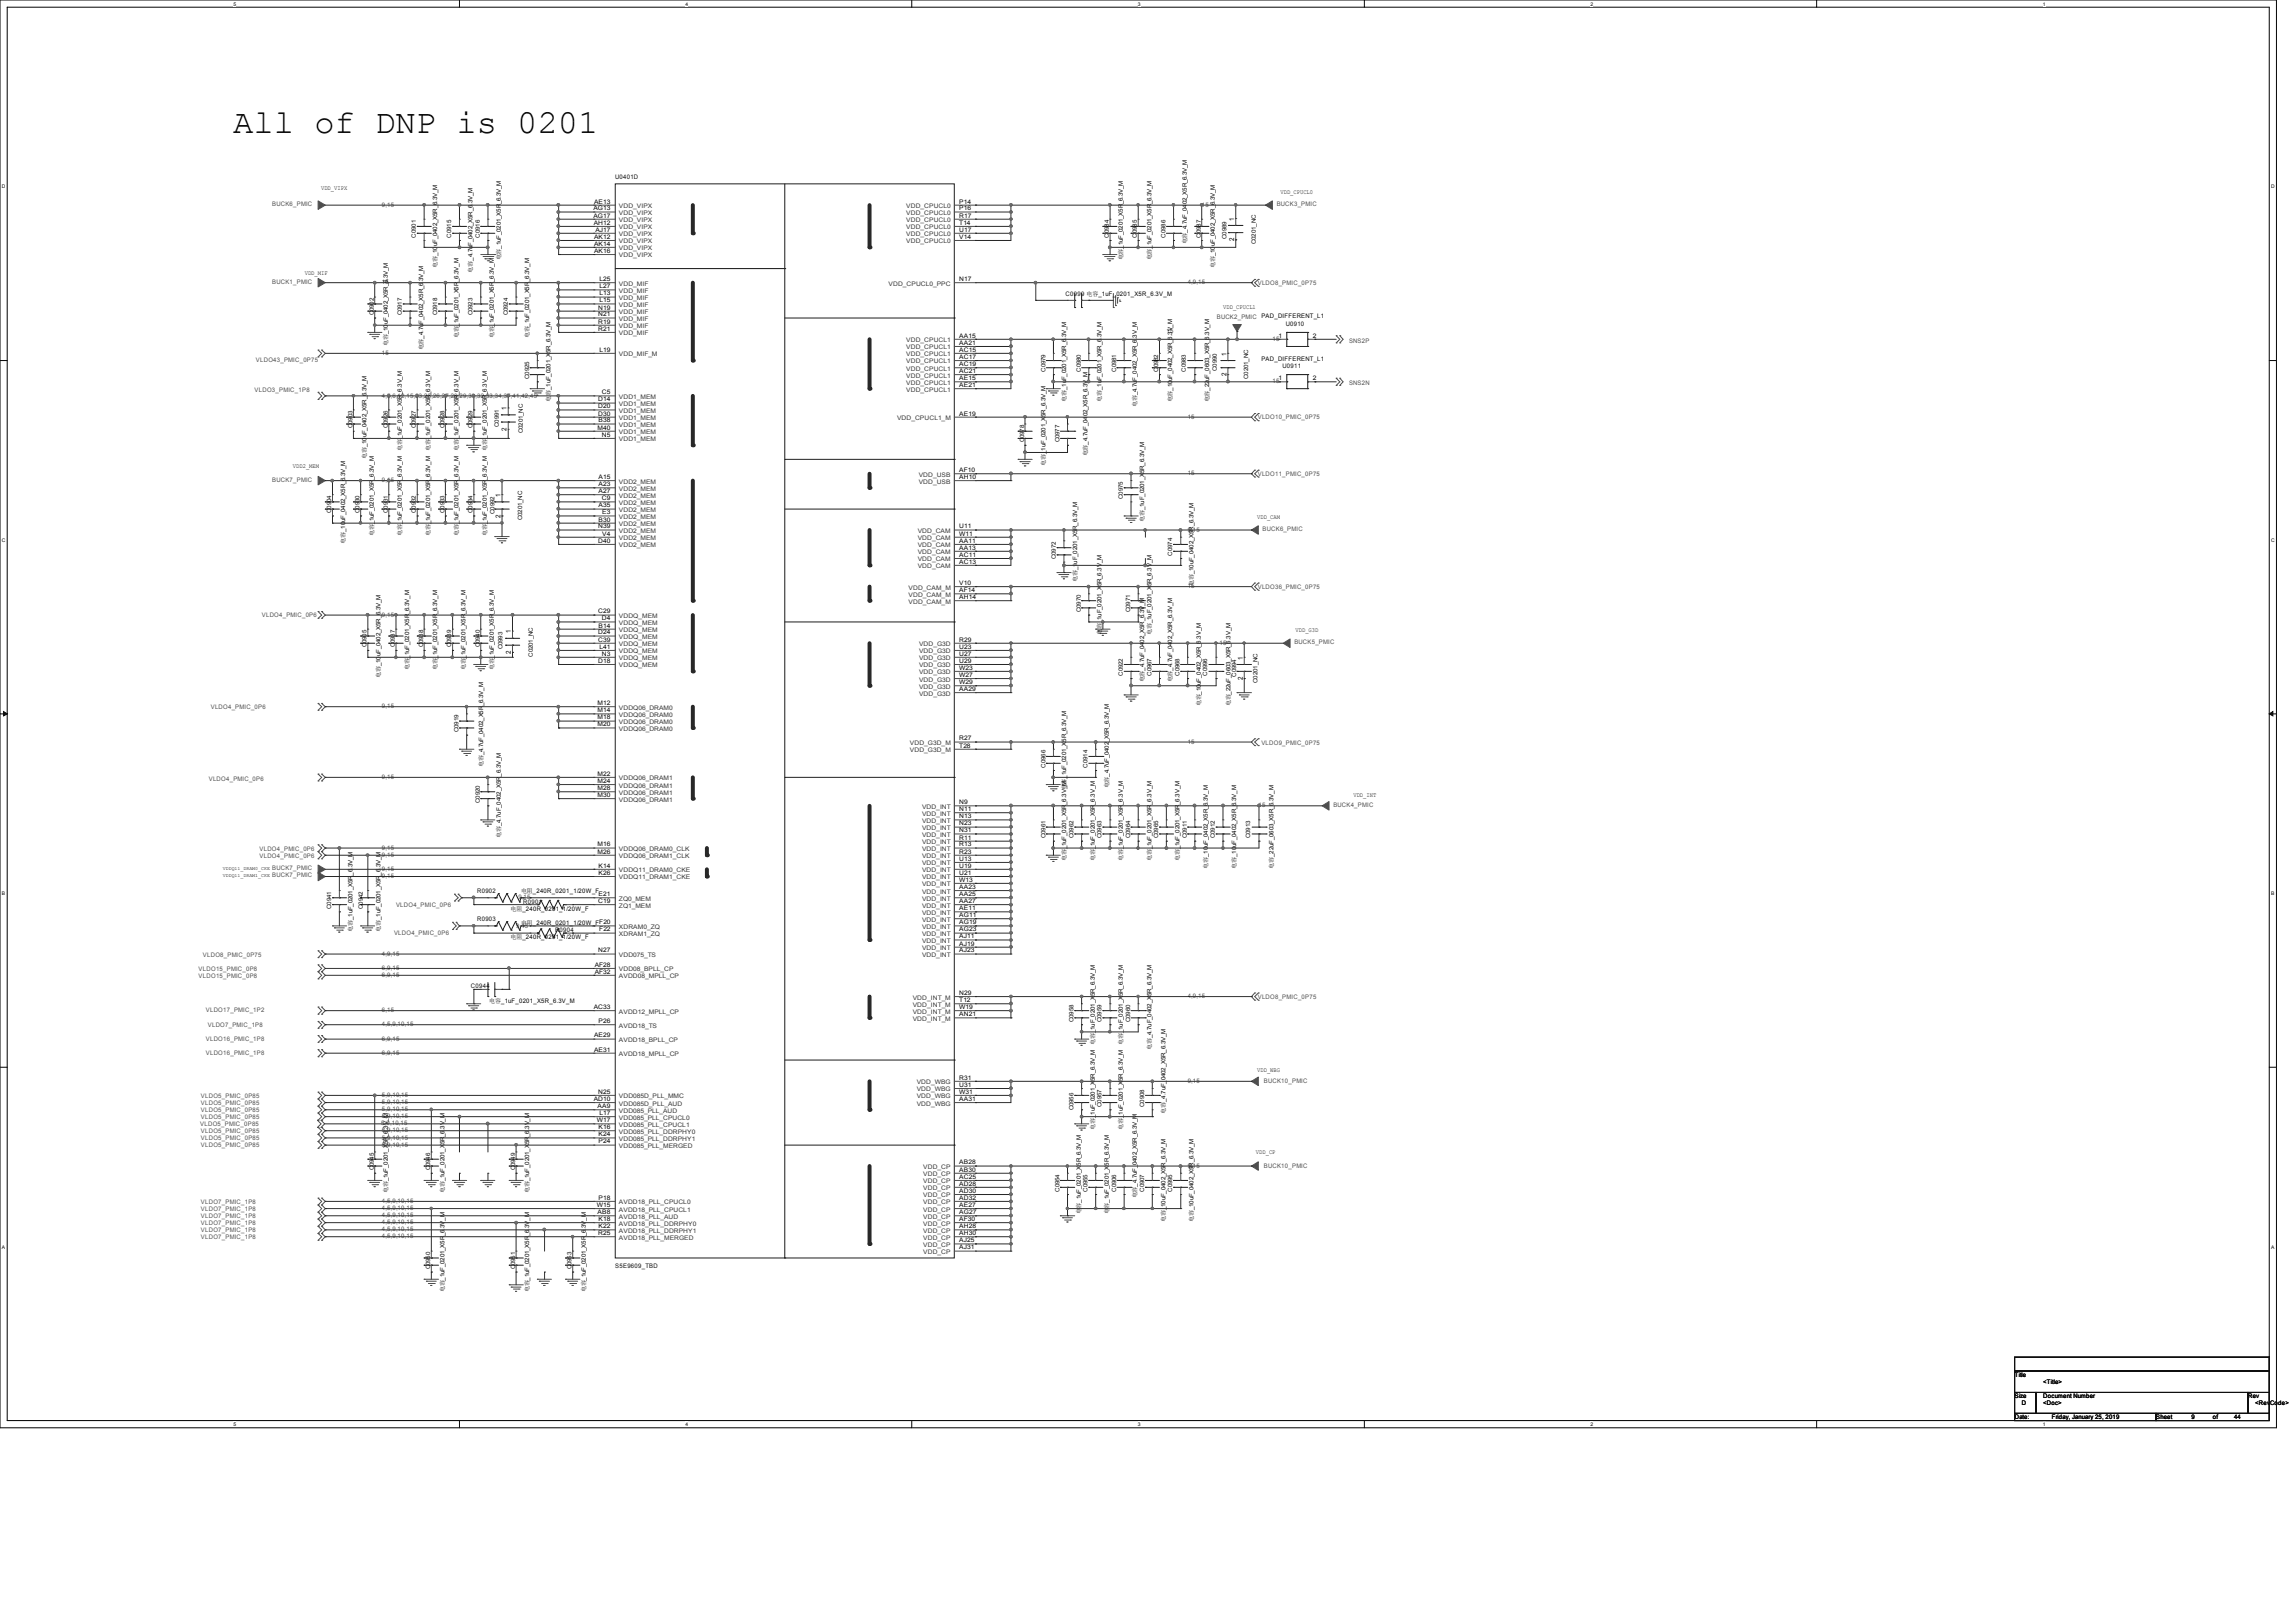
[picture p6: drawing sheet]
<svg xmlns="http://www.w3.org/2000/svg" width="297mm" height="210mm" viewBox="0 0 297 210" stroke-linecap="round" stroke-linejoin="round" font-family="sans-serif">
<defs><g id="words">
<text font-size="4.4" x="30.2" y="17.2">All of DNP is 0201</text>
<g font-size=".9">
<text x="159.7" y="28.5" transform="rotate(-90 159.7 28.5)">1</text>
<text x="159.7" y="31.2" transform="rotate(-90 159.7 31.2)">2</text>
<text x="158.6" y="46" transform="rotate(-90 158.6 46)">1</text>
<text x="65.5" y="53" transform="rotate(-90 65.5 53)">1</text>
<text x="158.6" y="48.7" transform="rotate(-90 158.6 48.7)">2</text>
<text x="65.5" y="55.7" transform="rotate(-90 65.5 55.7)">2</text>
<text x="64.7" y="64.3" transform="rotate(-90 64.7 64.3)">1</text>
<text x="64.7" y="67" transform="rotate(-90 64.7 67)">2</text>
<text x="66.1" y="82" transform="rotate(-90 66.1 82)">1</text>
<text x="66.1" y="84.6" transform="rotate(-90 66.1 84.6)">2</text>
<text x="160.8" y="88" transform="rotate(-90 160.8 88)">2</text>
<text x="160.8" y="85.3" transform="rotate(-90 160.8 85.3)">1</text>
</g>
<g font-size=".8" fill="#0e0e0e">
<text x="79.6" y="23.2">U0401D</text>
<text x="53.8" y="30.7" transform="rotate(-90 53.8 30.7)">C0901</text>
<text x="58.4" y="30.7" transform="rotate(-90 58.4 30.7)">C0915</text>
<text x="62.1" y="30.7" transform="rotate(-90 62.1 30.7)">C0916</text>
<text x="143.4" y="30.7" transform="rotate(-90 143.4 30.7)">C0984</text>
<text x="147.1" y="30.7" transform="rotate(-90 147.1 30.7)">C0985</text>
<text x="150.8" y="30.7" transform="rotate(-90 150.8 30.7)">C0986</text>
<text x="155.3" y="30.7" transform="rotate(-90 155.3 30.7)">C0987</text>
<text x="158.6" y="30.9" transform="rotate(-90 158.6 30.9)">C0989</text>
<text x="162.4" y="31.6" transform="rotate(-90 162.4 31.6)">C0201_NC</text>
<text x="48.3" y="40.8" transform="rotate(-90 48.3 40.8)">C0902</text>
<text x="52" y="40.8" transform="rotate(-90 52 40.8)">C0917</text>
<text x="56.6" y="40.8" transform="rotate(-90 56.6 40.8)">C0918</text>
<text x="61.1" y="40.8" transform="rotate(-90 61.1 40.8)">C0923</text>
<text x="65.7" y="40.8" transform="rotate(-90 65.7 40.8)">C0924</text>
<text x="137.8" y="38.3">C0999 电容_1uF_0201_X5R_6.3V_M</text>
<text x="165.9" y="47.6">U0911</text>
<text x="166.3" y="42.1">U0910</text>
<text x="68.5" y="49" transform="rotate(-90 68.5 49)">C0925</text>
<text x="135.2" y="48.1" transform="rotate(-90 135.2 48.1)">C0979</text>
<text x="139.8" y="48.1" transform="rotate(-90 139.8 48.1)">C0980</text>
<text x="144.4" y="48.1" transform="rotate(-90 144.4 48.1)">C0981</text>
<text x="149.8" y="48.1" transform="rotate(-90 149.8 48.1)">C0982</text>
<text x="153.4" y="48.1" transform="rotate(-90 153.4 48.1)">C0983</text>
<text x="157.4" y="48" transform="rotate(-90 157.4 48)">C0990</text>
<text x="161.5" y="49" transform="rotate(-90 161.5 49)">C0201_NC</text>
<text x="45.6" y="55.4" transform="rotate(-90 45.6 55.4)">C0903</text>
<text x="50.2" y="55.4" transform="rotate(-90 50.2 55.4)">C0926</text>
<text x="53.8" y="55.4" transform="rotate(-90 53.8 55.4)">C0927</text>
<text x="57.5" y="55.4" transform="rotate(-90 57.5 55.4)">C0928</text>
<text x="61.1" y="55.4" transform="rotate(-90 61.1 55.4)">C0929</text>
<text x="64.5" y="55.2" transform="rotate(-90 64.5 55.2)">C0991</text>
<text x="67.6" y="56" transform="rotate(-90 67.6 56)">C0201_NC</text>
<text x="132.5" y="57.2" transform="rotate(-90 132.5 57.2)">C0978</text>
<text x="137" y="57.2" transform="rotate(-90 137 57.2)">C0977</text>
<text x="145.3" y="64.6" transform="rotate(-90 145.3 64.6)">C0975</text>
<text x="42.8" y="66.4" transform="rotate(-90 42.8 66.4)">C0904</text>
<text x="46.5" y="66.4" transform="rotate(-90 46.5 66.4)">C0930</text>
<text x="50.2" y="66.4" transform="rotate(-90 50.2 66.4)">C0931</text>
<text x="53.8" y="66.4" transform="rotate(-90 53.8 66.4)">C0932</text>
<text x="57.5" y="66.4" transform="rotate(-90 57.5 66.4)">C0933</text>
<text x="61.1" y="66.4" transform="rotate(-90 61.1 66.4)">C0934</text>
<text x="64" y="66.5" transform="rotate(-90 64 66.5)">C0992</text>
<text x="67.5" y="67.3" transform="rotate(-90 67.5 67.3)">C0201_NC</text>
<text x="151.6" y="71.9" transform="rotate(-90 151.6 71.9)">C0974</text>
<text x="136.6" y="72.3" transform="rotate(-90 136.6 72.3)">C0972</text>
<text x="47.4" y="83.8" transform="rotate(-90 47.4 83.8)">C0905</text>
<text x="51.1" y="83.8" transform="rotate(-90 51.1 83.8)">C0937</text>
<text x="54.7" y="83.8" transform="rotate(-90 54.7 83.8)">C0938</text>
<text x="58.4" y="83.8" transform="rotate(-90 58.4 83.8)">C0939</text>
<text x="62.1" y="83.8" transform="rotate(-90 62.1 83.8)">C0940</text>
<text x="139.8" y="79.2" transform="rotate(-90 139.8 79.2)">C0970</text>
<text x="146.2" y="79.2" transform="rotate(-90 146.2 79.2)">C0971</text>
<text x="65" y="84" transform="rotate(-90 65 84)">C0993</text>
<text x="68.9" y="85" transform="rotate(-90 68.9 85)">C0201_NC</text>
<text x="145.3" y="87.4" transform="rotate(-90 145.3 87.4)">C0922</text>
<text x="148.9" y="87.4" transform="rotate(-90 148.9 87.4)">C0967</text>
<text x="152.6" y="87.4" transform="rotate(-90 152.6 87.4)">C0968</text>
<text x="156.1" y="87.4" transform="rotate(-90 156.1 87.4)">C0996</text>
<text x="159.9" y="87.5" transform="rotate(-90 159.9 87.5)">C0994</text>
<text x="162.7" y="88.3" transform="rotate(-90 162.7 88.3)">C0201_NC</text>
<text x="59.3" y="94.7" transform="rotate(-90 59.3 94.7)">C0919</text>
<text x="135.2" y="99.3" transform="rotate(-90 135.2 99.3)">C0966</text>
<text x="140.7" y="99.3" transform="rotate(-90 140.7 99.3)">C0914</text>
<text x="62.1" y="103.9" transform="rotate(-90 62.1 103.9)">C0920</text>
<text x="135.2" y="108.5" transform="rotate(-90 135.2 108.5)">C0961</text>
<text x="138.9" y="108.5" transform="rotate(-90 138.9 108.5)">C0962</text>
<text x="142.5" y="108.5" transform="rotate(-90 142.5 108.5)">C0963</text>
<text x="146.2" y="108.5" transform="rotate(-90 146.2 108.5)">C0964</text>
<text x="149.8" y="108.5" transform="rotate(-90 149.8 108.5)">C0965</text>
<text x="153.5" y="108.5" transform="rotate(-90 153.5 108.5)">C0911</text>
<text x="157.2" y="108.5" transform="rotate(-90 157.2 108.5)">C0912</text>
<text x="161.7" y="108.5" transform="rotate(-90 161.7 108.5)">C0913</text>
<text x="42.8" y="117.6" transform="rotate(-90 42.8 117.6)">C0941</text>
<text x="47" y="117.6" transform="rotate(-90 47 117.6)">C0942</text>
<text x="61.7" y="119.2">R0903</text>
<text x="61.7" y="115.5">R0902</text>
<text x="67.7" y="116.9">R0901</text>
<text x="71.8" y="120.6">R0904</text>
<text x="60.9" y="127.9">C0944</text>
<text x="138.9" y="132.2" transform="rotate(-90 138.9 132.2)">C0958</text>
<text x="142.5" y="132.2" transform="rotate(-90 142.5 132.2)">C0959</text>
<text x="146.2" y="132.2" transform="rotate(-90 146.2 132.2)">C0960</text>
<text x="138.9" y="143.7" transform="rotate(-90 138.9 143.7)">C0956</text>
<text x="142.5" y="143.2" transform="rotate(-90 142.5 143.2)">C0957</text>
<text x="148" y="143.2" transform="rotate(-90 148 143.2)">C0908</text>
<text x="48.3" y="151.4" transform="rotate(-90 48.3 151.4)">C0945</text>
<text x="55.6" y="151.4" transform="rotate(-90 55.6 151.4)">C0946</text>
<text x="66.6" y="151.4" transform="rotate(-90 66.6 151.4)">C0949</text>
<text x="137" y="154.2" transform="rotate(-90 137 154.2)">C0954</text>
<text x="140.7" y="154.2" transform="rotate(-90 140.7 154.2)">C0955</text>
<text x="144.4" y="154.2" transform="rotate(-90 144.4 154.2)">C0906</text>
<text x="148" y="154.2" transform="rotate(-90 148 154.2)">C0907</text>
<text x="151.6" y="154.2" transform="rotate(-90 151.6 154.2)">C0995</text>
<text x="55.6" y="164.3" transform="rotate(-90 55.6 164.3)">C0950</text>
<text x="66.6" y="164.3" transform="rotate(-90 66.6 164.3)">C0951</text>
<text x="73.9" y="164.3" transform="rotate(-90 73.9 164.3)">C0953</text>
<text x="79.6" y="164.1">S5E9609_TBD</text>
</g>
<g font-size=".8" fill="#4d4d4d">
<text x="35.2" y="26.7">BUCK6_PMIC</text>
<text x="49.4" y="26.8">9,15</text>
<text x="155.5" y="26.8">15</text>
<text x="165.2" y="26.7">BUCK3_PMIC</text>
<text x="35.2" y="36.7">BUCK1_PMIC</text>
<text x="49.4" y="36.8">15</text>
<text x="153.6" y="36.8">4,9,15</text>
<text x="157.4" y="41.3">BUCK2_PMIC</text>
<text x="162.7" y="36.9">VLDO8_PMIC_0P75</text>
<text x="33.1" y="46.9">VLDO43_PMIC_0P75</text>
<text x="49.4" y="45.9">15</text>
<text x="150.9" y="43.1">15</text>
<text x="164.6" y="44.1">15</text>
<text x="174.5" y="44.3">SNS2P</text>
<text x="32.9" y="50.7">VLDO3_PMIC_1P8</text>
<text x="49.4" y="51.4">4,5,6,12,15,23,25,26,27,28,29,30,32,33,34,37,41,42,45</text>
<text x="164.6" y="49.6">15</text>
<text x="174.5" y="49.8">SNS2N</text>
<text x="153.6" y="54.2">15</text>
<text x="162.7" y="54.3">VLDO10_PMIC_0P75</text>
<text x="35.2" y="62.3">BUCK7_PMIC</text>
<text x="49.4" y="62.4">9,15</text>
<text x="153.6" y="61.5">15</text>
<text x="162.7" y="61.6">VLDO11_PMIC_0P75</text>
<text x="153.6" y="68.8">9,15</text>
<text x="163.3" y="68.7">BUCK6_PMIC</text>
<text x="153.6" y="76.1">15</text>
<text x="162.7" y="76.2">VLDO36_PMIC_0P75</text>
<text x="33.9" y="79.8">VLDO4_PMIC_0P6</text>
<text x="49.4" y="79.8">9,15</text>
<text x="157.7" y="83.4">15</text>
<text x="167.4" y="83.4">BUCK5_PMIC</text>
<text x="27.3" y="91.8">VLDO4_PMIC_0P6</text>
<text x="49.4" y="91.7">9,15</text>
<text x="27" y="101.1">VLDO4_PMIC_0P6</text>
<text x="49.4" y="100.8">9,15</text>
<text x="153.6" y="96.2">15</text>
<text x="163.2" y="96.4">VLDO9_PMIC_0P75</text>
<text x="162.8" y="104.5">15</text>
<text x="172.5" y="104.4">BUCK4_PMIC</text>
<text x="33.6" y="111">VLDO4_PMIC_0P6</text>
<text x="33.6" y="110.1">VLDO4_PMIC_0P6</text>
<text x="35.2" y="113.5">BUCK7_PMIC</text>
<text x="35.2" y="112.6">BUCK7_PMIC</text>
<text x="49.4" y="113.6">9,15</text>
<text x="49.4" y="112.7">9,15</text>
<text x="49.4" y="110.9">9,15</text>
<text x="49.4" y="109.9">9,15</text>
<text x="51.2" y="117.3">VLDO4_PMIC_0P6</text>
<text x="67.1" y="116.4">9,15</text>
<text x="25.7" y="125.6">VLDO15_PMIC_0P8</text>
<text x="26.2" y="123.8">VLDO8_PMIC_0P75</text>
<text x="49.4" y="123.7">4,9,15</text>
<text x="49.4" y="125.5">6,9,15</text>
<text x="51" y="121">VLDO4_PMIC_0P6</text>
<text x="66.8" y="120">9,15</text>
<text x="25.7" y="126.5">VLDO15_PMIC_0P8</text>
<text x="26.6" y="131">VLDO17_PMIC_1P2</text>
<text x="49.4" y="126.4">6,9,15</text>
<text x="49.4" y="131">6,15</text>
<text x="153.6" y="129.2">4,9,15</text>
<text x="162.7" y="129.2">VLDO8_PMIC_0P75</text>
<text x="26.6" y="134.7">VLDO16_PMIC_1P8</text>
<text x="26.6" y="136.5">VLDO16_PMIC_1P8</text>
<text x="26.9" y="132.9">VLDO7_PMIC_1P8</text>
<text x="49.4" y="132.8">4,5,9,10,15</text>
<text x="49.4" y="134.7">6,9,15</text>
<text x="49.4" y="136.5">6,9,15</text>
<text x="26" y="142.1">VLDO5_PMIC_0P85</text>
<text x="26" y="143">VLDO5_PMIC_0P85</text>
<text x="26" y="143.9">VLDO5_PMIC_0P85</text>
<text x="49.4" y="141.9">5,9,10,15</text>
<text x="49.4" y="142.9">5,9,10,15</text>
<text x="49.4" y="143.8">5,9,10,15</text>
<text x="153.6" y="140.1">9,15</text>
<text x="163.5" y="140.1">BUCK10_PMIC</text>
<text x="25.9" y="145.7">VLDO5_PMIC_0P85</text>
<text x="26" y="147.5">VLDO5_PMIC_0P85</text>
<text x="26" y="144.8">VLDO5_PMIC_0P85</text>
<text x="26" y="146.6">VLDO5_PMIC_0P85</text>
<text x="26" y="148.5">VLDO5_PMIC_0P85</text>
<text x="49.3" y="145.6">5,9,10,15</text>
<text x="49.4" y="147.4">5,9,10,15</text>
<text x="49.4" y="144.7">5,9,10,15</text>
<text x="49.4" y="146.5">5,9,10,15</text>
<text x="49.4" y="148.4">5,9,10,15</text>
<text x="26" y="155.8">VLDO7_PMIC_1P8</text>
<text x="49.4" y="155.7">4,5,9,10,15</text>
<text x="153.6" y="151.1">9,15</text>
<text x="163.5" y="151.1">BUCK10_PMIC</text>
<text x="26" y="156.7">VLDO7_PMIC_1P8</text>
<text x="26" y="160.4">VLDO7_PMIC_1P8</text>
<text x="26" y="159.4">VLDO7_PMIC_1P8</text>
<text x="26" y="158.5">VLDO7_PMIC_1P8</text>
<text x="26" y="157.6">VLDO7_PMIC_1P8</text>
<text x="49.4" y="156.6">4,5,9,10,15</text>
<text x="49.4" y="160.2">4,5,9,10,15</text>
<text x="49.4" y="159.3">4,5,9,10,15</text>
<text x="49.4" y="158.4">4,5,9,10,15</text>
<text x="49.4" y="157.5">4,5,9,10,15</text>
</g>
<g font-size=".8">
<text x="41.5" y="24.6">VDD_VIPX</text>
<text x="76.8" y="27.2">AG13</text>
<text x="76.8" y="28.2">AG17</text>
<text x="76.8" y="29.1">AH12</text>
<text x="76.8" y="26.3">AE13</text>
<text x="77" y="30">AJ17</text>
<text x="124.1" y="26.3">P14</text>
<text x="124.1" y="27.2">P16</text>
<text x="124.1" y="28.2">R17</text>
<text x="124.1" y="29.1">T14</text>
<text x="124.1" y="30">U17</text>
<text x="165.6" y="25.1">VDD_CPUCL0</text>
<text x="39.4" y="35.5">VDD_MIF</text>
<text x="56.6" y="34.7" transform="rotate(-90 56.6 34.7)">电容_10uF_0402_X5R_6.3V_M</text>
<text x="61.1" y="35.3" transform="rotate(-90 61.1 35.3)">电容_4.7uF_0402_X5R_6.3V_M</text>
<text x="64.8" y="33.7" transform="rotate(-90 64.8 33.7)">电容_1uF_0201_X5R_6.3V_M</text>
<text x="76.8" y="30.9">AK12</text>
<text x="76.8" y="31.8">AK14</text>
<text x="76.8" y="32.7">AK16</text>
<text x="124.1" y="30.9">V14</text>
<text x="145.3" y="33.7" transform="rotate(-90 145.3 33.7)">电容_1uF_0201_X5R_6.3V_M</text>
<text x="148.9" y="33.7" transform="rotate(-90 148.9 33.7)">电容_1uF_0201_X5R_6.3V_M</text>
<text x="153.5" y="31.6" transform="rotate(-90 153.5 31.6)">电容_4.7uF_0402_X5R_6.3V_M</text>
<text x="157.2" y="34.7" transform="rotate(-90 157.2 34.7)">电容_10uF_0402_X5R_6.3V_M</text>
<text x="77.4" y="40">N19</text>
<text x="77.4" y="40.9">N21</text>
<text x="77.4" y="41.9">R19</text>
<text x="77.6" y="36.4">L25</text>
<text x="77.6" y="37.3">L27</text>
<text x="77.6" y="38.2">L13</text>
<text x="77.6" y="39.1">L15</text>
<text x="124.1" y="36.4">N17</text>
<text x="158.2" y="40">VDD_CPUCL1</text>
<text x="163.2" y="41.2">PAD_DIFFERENT_L1</text>
<text x="50.2" y="44.7" transform="rotate(-90 50.2 44.7)">电容_10uF_0402_X5R_6.3V_M</text>
<text x="54.7" y="45.3" transform="rotate(-90 54.7 45.3)">电容_4.7uF_0402_X5R_6.3V_M</text>
<text x="59.3" y="43.8" transform="rotate(-90 59.3 43.8)">电容_1uF_0201_X5R_6.3V_M</text>
<text x="63.9" y="43.8" transform="rotate(-90 63.9 43.8)">电容_1uF_0201_X5R_6.3V_M</text>
<text x="68.5" y="43.8" transform="rotate(-90 68.5 43.8)">电容_1uF_0201_X5R_6.3V_M</text>
<text x="77.4" y="42.8">R21</text>
<text x="77.6" y="45.5">L19</text>
<text x="124.1" y="43.7">AA15</text>
<text x="124.1" y="44.6">AA21</text>
<text x="124.1" y="45.5">AC15</text>
<text x="124.1" y="46.4">AC17</text>
<text x="124.1" y="47.4">AC19</text>
<text x="163.2" y="46.7">PAD_DIFFERENT_L1</text>
<text x="165.4" y="43.7">1</text>
<text x="169.8" y="43.7">2</text>
<text x="71.2" y="52" transform="rotate(-90 71.2 52)">电容_1uF_0201_X5R_6.3V_M</text>
<text x="77.4" y="51.9">D14</text>
<text x="77.4" y="52.8">D20</text>
<text x="77.4" y="53.8">D30</text>
<text x="77.9" y="51">C5</text>
<text x="124.1" y="53.8">AE19</text>
<text x="124.1" y="48.3">AC21</text>
<text x="124.1" y="49.2">AE15</text>
<text x="124.1" y="50.1">AE21</text>
<text x="137.9" y="52" transform="rotate(-90 137.9 52)">电容_1uF_0201_X5R_6.3V_M</text>
<text x="142.5" y="52" transform="rotate(-90 142.5 52)">电容_1uF_0201_X5R_6.3V_M</text>
<text x="147.1" y="52.7" transform="rotate(-90 147.1 52.7)">电容_4.7uF_0402_X5R_6.3V_M</text>
<text x="151.6" y="52.1" transform="rotate(-90 151.6 52.1)">电容_10uF_0402_X5R_6.3V_M</text>
<text x="156.4" y="52.1" transform="rotate(-90 156.4 52.1)">电容_22uF_0603_X5R_6.3V_M</text>
<text x="165.4" y="49.2">1</text>
<text x="169.8" y="49.2">2</text>
<text x="47.4" y="59.4" transform="rotate(-90 47.4 59.4)">电容_10uF_0402_X5R_6.3V_M</text>
<text x="52" y="58.4" transform="rotate(-90 52 58.4)">电容_1uF_0201_X5R_6.3V_M</text>
<text x="55.6" y="58.4" transform="rotate(-90 55.6 58.4)">电容_1uF_0201_X5R_6.3V_M</text>
<text x="59.3" y="58.4" transform="rotate(-90 59.3 58.4)">电容_1uF_0201_X5R_6.3V_M</text>
<text x="63" y="58.4" transform="rotate(-90 63 58.4)">电容_1uF_0201_X5R_6.3V_M</text>
<text x="77.3" y="55.6">M40</text>
<text x="77.4" y="54.7">B38</text>
<text x="77.9" y="56.5">N5</text>
<text x="140.7" y="59.1" transform="rotate(-90 140.7 59.1)">电容_4.7uF_0402_X5R_6.3V_M</text>
<text x="37.9" y="60.6">VDD2_MEM</text>
<text x="77.4" y="62">A15</text>
<text x="77.4" y="62.9">A23</text>
<text x="77.4" y="63.8">A27</text>
<text x="77.4" y="65.7">A35</text>
<text x="77.9" y="64.7">C9</text>
<text x="124.1" y="61.1">AF10</text>
<text x="124.1" y="62">AH10</text>
<text x="135.2" y="60.2" transform="rotate(-90 135.2 60.2)">电容_1uF_0201_X5R_6.3V_M</text>
<text x="44.7" y="70.4" transform="rotate(-90 44.7 70.4)">电容_10uF_0402_X5R_6.3V_M</text>
<text x="48.3" y="69.4" transform="rotate(-90 48.3 69.4)">电容_1uF_0201_X5R_6.3V_M</text>
<text x="52" y="69.4" transform="rotate(-90 52 69.4)">电容_1uF_0201_X5R_6.3V_M</text>
<text x="55.6" y="69.4" transform="rotate(-90 55.6 69.4)">电容_1uF_0201_X5R_6.3V_M</text>
<text x="59.3" y="69.4" transform="rotate(-90 59.3 69.4)">电容_1uF_0201_X5R_6.3V_M</text>
<text x="63" y="69.4" transform="rotate(-90 63 69.4)">电容_1uF_0201_X5R_6.3V_M</text>
<text x="77.4" y="68.4">N39</text>
<text x="77.4" y="70.2">D40</text>
<text x="77.4" y="67.5">B30</text>
<text x="77.9" y="66.5">E3</text>
<text x="77.9" y="69.3">V4</text>
<text x="124.1" y="68.4">U11</text>
<text x="124.1" y="69.3">W11</text>
<text x="124.1" y="70.2">AA11</text>
<text x="124.1" y="71.1">AA13</text>
<text x="148" y="67.5" transform="rotate(-90 148 67.5)">电容_1uF_0201_X5R_6.3V_M</text>
<text x="162.6" y="67.2">VDD_CAM</text>
<text x="124.1" y="72.1">AC11</text>
<text x="124.1" y="72.9">AC13</text>
<text x="124.1" y="75.7">V10</text>
<text x="124.1" y="76.6">AF14</text>
<text x="124.1" y="77.5">AH14</text>
<text x="139.3" y="75.3" transform="rotate(-90 139.3 75.3)">电容_1uF_0201_X5R_6.3V_M</text>
<text x="154.4" y="75.8" transform="rotate(-90 154.4 75.8)">电容_10uF_0402_X5R_6.3V_M</text>
<text x="77.4" y="79.4">C29</text>
<text x="77.4" y="82.1">D24</text>
<text x="77.4" y="83">C39</text>
<text x="77.4" y="81.2">B14</text>
<text x="77.6" y="83.9">L41</text>
<text x="77.9" y="80.3">D4</text>
<text x="124.1" y="83">R29</text>
<text x="124.1" y="83.9">U23</text>
<text x="142.5" y="82.2" transform="rotate(-90 142.5 82.2)">电容_1uF_0201_X5R_6.3V_M</text>
<text x="148.9" y="82.2" transform="rotate(-90 148.9 82.2)">电容_1uF_0201_X5R_6.3V_M</text>
<text x="167.6" y="81.8">VDD_G3D</text>
<text x="49.2" y="87.7" transform="rotate(-90 49.2 87.7)">电容_10uF_0402_X5R_6.3V_M</text>
<text x="52.9" y="86.7" transform="rotate(-90 52.9 86.7)">电容_1uF_0201_X5R_6.3V_M</text>
<text x="56.6" y="86.7" transform="rotate(-90 56.6 86.7)">电容_1uF_0201_X5R_6.3V_M</text>
<text x="60.2" y="86.7" transform="rotate(-90 60.2 86.7)">电容_1uF_0201_X5R_6.3V_M</text>
<text x="63.9" y="86.7" transform="rotate(-90 63.9 86.7)">电容_1uF_0201_X5R_6.3V_M</text>
<text x="77.4" y="85.8">D18</text>
<text x="77.9" y="84.8">N3</text>
<text x="124.1" y="84.8">U27</text>
<text x="124.1" y="85.8">U29</text>
<text x="124.1" y="86.7">W23</text>
<text x="124.1" y="87.6">W27</text>
<text x="124.1" y="88.5">W29</text>
<text x="124.1" y="89.4">AA29</text>
<text x="148" y="88.3" transform="rotate(-90 148 88.3)">电容_4.7uF_0402_X5R_6.3V_M</text>
<text x="151.6" y="88.3" transform="rotate(-90 151.6 88.3)">电容_4.7uF_0402_X5R_6.3V_M</text>
<text x="77.3" y="91.2">M12</text>
<text x="77.3" y="92.2">M14</text>
<text x="77.3" y="93.1">M18</text>
<text x="77.3" y="94">M20</text>
<text x="124.1" y="95.8">R27</text>
<text x="155.3" y="91.4" transform="rotate(-90 155.3 91.4)">电容_10uF_0402_X5R_6.3V_M</text>
<text x="159.2" y="91.4" transform="rotate(-90 159.2 91.4)">电容_22uF_0603_X5R_6.3V_M</text>
<text x="62.5" y="99.3" transform="rotate(-90 62.5 99.3)">电容_4.7uF_0402_X5R_6.3V_M</text>
<text x="77.3" y="100.4">M22</text>
<text x="77.3" y="101.3">M24</text>
<text x="124.1" y="96.7">T28</text>
<text x="77.3" y="102.2">M28</text>
<text x="77.3" y="103.1">M30</text>
<text x="124.1" y="104.1">N9</text>
<text x="124.1" y="104.9">N11</text>
<text x="124.1" y="105.9">N13</text>
<text x="124.1" y="106.8">N23</text>
<text x="124.1" y="107.7">N31</text>
<text x="137.9" y="102.3" transform="rotate(-90 137.9 102.3)">电容_1uF_0201_X5R_6.3V_M</text>
<text x="143.4" y="102" transform="rotate(-90 143.4 102)">电容_4.7uF_0402_X5R_6.3V_M</text>
<text x="175.1" y="103.1">VDD_INT</text>
<text x="64.8" y="108.4" transform="rotate(-90 64.8 108.4)">电容_4.7uF_0402_X5R_6.3V_M</text>
<text x="77.3" y="109.5">M16</text>
<text x="77.3" y="110.4">M26</text>
<text x="77.4" y="112.3">K14</text>
<text x="77.4" y="113.2">K26</text>
<text x="124.1" y="108.6">R11</text>
<text x="124.1" y="109.5">R13</text>
<text x="124.1" y="110.4">R23</text>
<text x="124.1" y="111.4">U13</text>
<text x="124.1" y="112.3">U19</text>
<text x="124.1" y="113.2">U21</text>
<text x="137.9" y="111.4" transform="rotate(-90 137.9 111.4)">电容_1uF_0201_X5R_6.3V_M</text>
<text x="141.6" y="111.4" transform="rotate(-90 141.6 111.4)">电容_1uF_0201_X5R_6.3V_M</text>
<text x="145.3" y="111.4" transform="rotate(-90 145.3 111.4)">电容_1uF_0201_X5R_6.3V_M</text>
<text x="148.9" y="111.4" transform="rotate(-90 148.9 111.4)">电容_1uF_0201_X5R_6.3V_M</text>
<text x="152.6" y="111.4" transform="rotate(-90 152.6 111.4)">电容_1uF_0201_X5R_6.3V_M</text>
<text x="156.2" y="112.4" transform="rotate(-90 156.2 112.4)">电容_10uF_0402_X5R_6.3V_M</text>
<text x="159.9" y="112.4" transform="rotate(-90 159.9 112.4)">电容_10uF_0402_X5R_6.3V_M</text>
<text x="164.7" y="112.4" transform="rotate(-90 164.7 112.4)">电容_22uF_0603_X5R_6.3V_M</text>
<text x="66" y="117.8">电阻_240R_0201_1/20W_F</text>
<text x="67.4" y="119.6">电阻_240R_0201_1/20W_FF20</text>
<text x="67.4" y="115.5">电阻_240R_0201_1/20W_F</text>
<text x="77.4" y="116.8">C19</text>
<text x="77.4" y="116">E21</text>
<text x="124.1" y="116.8">AA27</text>
<text x="124.1" y="114.1">W13</text>
<text x="124.1" y="115">AA23</text>
<text x="124.1" y="116">AA25</text>
<text x="124.1" y="117.8">AE11</text>
<text x="124.1" y="118.7">AG11</text>
<text x="124.1" y="119.6">AG19</text>
<text x="45.6" y="120.6" transform="rotate(-90 45.6 120.6)">电容_1uF_0201_X5R_6.3V_M</text>
<text x="49.2" y="120.6" transform="rotate(-90 49.2 120.6)">电容_1uF_0201_X5R_6.3V_M</text>
<text x="66" y="121.5">电阻_240R_0201_1/20W_F</text>
<text x="76.9" y="126">AF32</text>
<text x="76.9" y="125.1">AF28</text>
<text x="77.4" y="123.2">N27</text>
<text x="77.5" y="120.5">F22</text>
<text x="124.1" y="120.5">AG23</text>
<text x="124.1" y="121.4">AJ11</text>
<text x="124.1" y="123.2">AJ23</text>
<text x="124.1" y="122.3">AJ19</text>
<text x="63.3" y="129.8">电容_1uF_0201_X5R_6.3V_M</text>
<text x="76.8" y="130.6">AC33</text>
<text x="124.1" y="131.5">AN21</text>
<text x="124.1" y="128.7">N29</text>
<text x="124.1" y="129.7">T12</text>
<text x="124.1" y="130.6">W19</text>
<text x="76.8" y="134.2">AE29</text>
<text x="76.8" y="136.1">AE31</text>
<text x="77.4" y="132.4">P26</text>
<text x="141.6" y="135.2" transform="rotate(-90 141.6 135.2)">电容_1uF_0201_X5R_6.3V_M</text>
<text x="145.3" y="135.2" transform="rotate(-90 145.3 135.2)">电容_1uF_0201_X5R_6.3V_M</text>
<text x="148.9" y="135.8" transform="rotate(-90 148.9 135.8)">电容_4.7uF_0402_X5R_6.3V_M</text>
<text x="76.8" y="142.5">AD10</text>
<text x="77.3" y="143.4">AA9</text>
<text x="77.4" y="141.5">N25</text>
<text x="124.1" y="142.5">AA31</text>
<text x="124.1" y="139.7">R31</text>
<text x="124.1" y="140.6">U31</text>
<text x="124.1" y="141.5">W31</text>
<text x="162.6" y="138.8">VDD_WBG</text>
<text x="77.2" y="145.2">W17</text>
<text x="77.4" y="148">P24</text>
<text x="77.4" y="146.1">K16</text>
<text x="77.4" y="147">K24</text>
<text x="77.6" y="144.3">L17</text>
<text x="141.6" y="146.2" transform="rotate(-90 141.6 146.2)">电容_1uF_0201_X5R_6.3V_M</text>
<text x="145.3" y="146.2" transform="rotate(-90 145.3 146.2)">电容_1uF_0201_X5R_6.3V_M</text>
<text x="150.8" y="144.1" transform="rotate(-90 150.8 144.1)">电容_4.7uF_0402_X5R_6.3V_M</text>
<text x="162.5" y="149.3">VDD_CP</text>
<text x="50.2" y="154.4" transform="rotate(-90 50.2 154.4)">电容_1uF_0201_X5R_6.3V_M</text>
<text x="57.5" y="154.4" transform="rotate(-90 57.5 154.4)">电容_1uF_0201_X5R_6.3V_M</text>
<text x="68.5" y="154.4" transform="rotate(-90 68.5 154.4)">电容_1uF_0201_X5R_6.3V_M</text>
<text x="77.4" y="155.2">P18</text>
<text x="124.1" y="150.7">AB28</text>
<text x="124.1" y="151.6">AB30</text>
<text x="124.1" y="152.5">AC25</text>
<text x="124.1" y="153.4">AD28</text>
<text x="124.1" y="154.3">AD30</text>
<text x="124.1" y="155.2">AD32</text>
<text x="147.1" y="155.1" transform="rotate(-90 147.1 155.1)">电容_4.7uF_0402_X5R_6.3V_M</text>
<text x="77.2" y="156.2">W15</text>
<text x="77.3" y="157.1">AB8</text>
<text x="77.4" y="159.8">R25</text>
<text x="77.4" y="158">K18</text>
<text x="77.4" y="158.9">K22</text>
<text x="124.1" y="156.2">AE27</text>
<text x="124.1" y="157.1">AG27</text>
<text x="124.1" y="158">AF30</text>
<text x="124.1" y="158.9">AH28</text>
<text x="124.1" y="159.8">AH30</text>
<text x="124.1" y="160.7">AJ25</text>
<text x="124.1" y="161.7">AJ31</text>
<text x="139.8" y="157.1" transform="rotate(-90 139.8 157.1)">电容_1uF_0201_X5R_6.3V_M</text>
<text x="143.4" y="157.1" transform="rotate(-90 143.4 157.1)">电容_1uF_0201_X5R_6.3V_M</text>
<text x="150.8" y="158.1" transform="rotate(-90 150.8 158.1)">电容_10uF_0402_X5R_6.3V_M</text>
<text x="154.4" y="158.1" transform="rotate(-90 154.4 158.1)">电容_10uF_0402_X5R_6.3V_M</text>
<text x="57.5" y="167.2" transform="rotate(-90 57.5 167.2)">电容_1uF_0201_X5R_6.3V_M</text>
<text x="68.5" y="167.2" transform="rotate(-90 68.5 167.2)">电容_1uF_0201_X5R_6.3V_M</text>
<text x="75.8" y="167.2" transform="rotate(-90 75.8 167.2)">电容_1uF_0201_X5R_6.3V_M</text>
<text x="260.6" y="178.2">Title</text>
<text x="264.3" y="179.1">&lt;Title&gt;</text>
<text x="260.6" y="180.9">Size</text>
<text x="260.6" y="183.6">Date:</text>
<text x="261.6" y="181.8">D</text>
<text x="264.3" y="180.9">Document Number</text>
<text x="264.3" y="181.8">&lt;Doc&gt;</text>
<text x="265.4" y="183.6">Friday, January 25, 2019</text>
<text x="278.9" y="183.6">Sheet</text>
<text x="283.5" y="183.6">9</text>
<text x="286.2" y="183.6">of</text>
<text x="289" y="183.6">44</text>
<text x="290.8" y="180.9">Rev</text>
<text x="291.7" y="181.8">&lt;RevCode&gt;</text>
</g>
<g font-size=".8" fill="#343434">
<text x="80.1" y="26.9">VDD_VIPX</text>
<text x="80.1" y="27.8">VDD_VIPX</text>
<text x="80.1" y="28.7">VDD_VIPX</text>
<text x="80.1" y="29.7">VDD_VIPX</text>
<text x="117.2" y="26.9">VDD_CPUCL0</text>
<text x="117.2" y="27.8">VDD_CPUCL0</text>
<text x="117.2" y="28.7">VDD_CPUCL0</text>
<text x="117.2" y="29.7">VDD_CPUCL0</text>
<text x="80.1" y="30.6">VDD_VIPX</text>
<text x="80.1" y="31.5">VDD_VIPX</text>
<text x="80.1" y="32.4">VDD_VIPX</text>
<text x="80.1" y="33.3">VDD_VIPX</text>
<text x="117.2" y="30.6">VDD_CPUCL0</text>
<text x="117.2" y="31.5">VDD_CPUCL0</text>
<text x="80.1" y="37">VDD_MIF</text>
<text x="80.1" y="37.9">VDD_MIF</text>
<text x="80.1" y="38.8">VDD_MIF</text>
<text x="80.1" y="39.7">VDD_MIF</text>
<text x="80.1" y="40.6">VDD_MIF</text>
<text x="80.1" y="41.5">VDD_MIF</text>
<text x="114.9" y="37">VDD_CPUCL0_PPC</text>
<text x="80.1" y="42.5">VDD_MIF</text>
<text x="80.1" y="43.4">VDD_MIF</text>
<text x="80.1" y="46.1">VDD_MIF_M</text>
<text x="117.2" y="44.3">VDD_CPUCL1</text>
<text x="117.2" y="45.2">VDD_CPUCL1</text>
<text x="117.2" y="46.1">VDD_CPUCL1</text>
<text x="117.2" y="47">VDD_CPUCL1</text>
<text x="117.2" y="48">VDD_CPUCL1</text>
<text x="80.1" y="51.6">VDD1_MEM</text>
<text x="80.1" y="52.5">VDD1_MEM</text>
<text x="80.1" y="53.4">VDD1_MEM</text>
<text x="117.2" y="48.9">VDD_CPUCL1</text>
<text x="117.2" y="49.8">VDD_CPUCL1</text>
<text x="117.2" y="50.7">VDD_CPUCL1</text>
<text x="80.1" y="54.4">VDD1_MEM</text>
<text x="80.1" y="55.2">VDD1_MEM</text>
<text x="80.1" y="56.2">VDD1_MEM</text>
<text x="80.1" y="57.1">VDD1_MEM</text>
<text x="116" y="54.4">VDD_CPUCL1_M</text>
<text x="80.1" y="62.6">VDD2_MEM</text>
<text x="80.1" y="63.5">VDD2_MEM</text>
<text x="80.1" y="64.4">VDD2_MEM</text>
<text x="80.1" y="65.3">VDD2_MEM</text>
<text x="118.8" y="61.7">VDD_USB</text>
<text x="118.8" y="62.6">VDD_USB</text>
<text x="80.1" y="66.3">VDD2_MEM</text>
<text x="80.1" y="67.1">VDD2_MEM</text>
<text x="80.1" y="68.1">VDD2_MEM</text>
<text x="80.1" y="69">VDD2_MEM</text>
<text x="80.1" y="69.9">VDD2_MEM</text>
<text x="80.1" y="70.8">VDD2_MEM</text>
<text x="118.7" y="69">VDD_CAM</text>
<text x="118.7" y="69.9">VDD_CAM</text>
<text x="118.7" y="70.8">VDD_CAM</text>
<text x="118.7" y="71.7">VDD_CAM</text>
<text x="117.5" y="76.3">VDD_CAM_M</text>
<text x="117.5" y="77.2">VDD_CAM_M</text>
<text x="118.7" y="72.6">VDD_CAM</text>
<text x="118.7" y="73.5">VDD_CAM</text>
<text x="80.1" y="80">VDDQ_MEM</text>
<text x="80.1" y="80.9">VDDQ_MEM</text>
<text x="80.1" y="81.8">VDDQ_MEM</text>
<text x="80.1" y="82.7">VDDQ_MEM</text>
<text x="80.1" y="83.6">VDDQ_MEM</text>
<text x="117.5" y="78.1">VDD_CAM_M</text>
<text x="118.9" y="83.6">VDD_G3D</text>
<text x="80.1" y="84.5">VDDQ_MEM</text>
<text x="80.1" y="85.4">VDDQ_MEM</text>
<text x="80.1" y="86.4">VDDQ_MEM</text>
<text x="118.9" y="84.5">VDD_G3D</text>
<text x="118.9" y="85.4">VDD_G3D</text>
<text x="118.9" y="86.4">VDD_G3D</text>
<text x="118.9" y="87.2">VDD_G3D</text>
<text x="118.9" y="88.2">VDD_G3D</text>
<text x="118.9" y="89.1">VDD_G3D</text>
<text x="80.1" y="91.8">VDDQ06_DRAM0</text>
<text x="80.1" y="92.8">VDDQ06_DRAM0</text>
<text x="80.1" y="93.7">VDDQ06_DRAM0</text>
<text x="80.1" y="94.6">VDDQ06_DRAM0</text>
<text x="118.9" y="90">VDD_G3D</text>
<text x="80.1" y="101">VDDQ06_DRAM1</text>
<text x="80.1" y="101.9">VDDQ06_DRAM1</text>
<text x="117.7" y="96.4">VDD_G3D_M</text>
<text x="117.7" y="97.3">VDD_G3D_M</text>
<text x="80.1" y="102.8">VDDQ06_DRAM1</text>
<text x="80.1" y="103.7">VDDQ06_DRAM1</text>
<text x="119.3" y="104.6">VDD_INT</text>
<text x="119.3" y="105.5">VDD_INT</text>
<text x="119.3" y="106.5">VDD_INT</text>
<text x="119.3" y="107.4">VDD_INT</text>
<text x="80.1" y="110.1">VDDQ06_DRAM0_CLK</text>
<text x="80.1" y="111">VDDQ06_DRAM1_CLK</text>
<text x="80.1" y="112.9">VDDQ11_DRAM0_CKE</text>
<text x="80.1" y="113.8">VDDQ11_DRAM1_CKE</text>
<text x="119.3" y="108.3">VDD_INT</text>
<text x="119.3" y="109.2">VDD_INT</text>
<text x="119.3" y="110.1">VDD_INT</text>
<text x="119.3" y="111">VDD_INT</text>
<text x="119.3" y="112">VDD_INT</text>
<text x="119.3" y="112.9">VDD_INT</text>
<text x="119.3" y="113.8">VDD_INT</text>
<text x="80.1" y="116.5">ZQ0_MEM</text>
<text x="80.1" y="117.4">ZQ1_MEM</text>
<text x="119.3" y="117.4">VDD_INT</text>
<text x="119.3" y="114.7">VDD_INT</text>
<text x="119.3" y="115.6">VDD_INT</text>
<text x="119.3" y="116.5">VDD_INT</text>
<text x="119.3" y="118.4">VDD_INT</text>
<text x="119.3" y="119.3">VDD_INT</text>
<text x="80.1" y="120.2">XDRAM0_ZQ</text>
<text x="80.1" y="121.1">XDRAM1_ZQ</text>
<text x="80.1" y="123.8">VDD075_TS</text>
<text x="80.1" y="125.7">VDD08_BPLL_CP</text>
<text x="119.3" y="120.2">VDD_INT</text>
<text x="119.3" y="121.1">VDD_INT</text>
<text x="119.3" y="122">VDD_INT</text>
<text x="119.3" y="123.8">VDD_INT</text>
<text x="119.3" y="122.9">VDD_INT</text>
<text x="80.1" y="131.1">AVDD12_MPLL_CP</text>
<text x="80.1" y="126.6">AVDD08_MPLL_CP</text>
<text x="118.1" y="129.3">VDD_INT_M</text>
<text x="118.1" y="130.3">VDD_INT_M</text>
<text x="118.1" y="131.1">VDD_INT_M</text>
<text x="80.1" y="133">AVDD18_TS</text>
<text x="80.1" y="134.8">AVDD18_BPLL_CP</text>
<text x="80.1" y="136.7">AVDD18_MPLL_CP</text>
<text x="118.1" y="132.1">VDD_INT_M</text>
<text x="80.1" y="142.1">VDD085D_PLL_MMC</text>
<text x="80.1" y="143">VDD085D_PLL_AUD</text>
<text x="80.1" y="144">VDD085_PLL_AUD</text>
<text x="118.6" y="143">VDD_WBG</text>
<text x="118.6" y="140.3">VDD_WBG</text>
<text x="118.6" y="141.2">VDD_WBG</text>
<text x="118.6" y="142.1">VDD_WBG</text>
<text x="80.1" y="148.5">VDD085_PLL_MERGED</text>
<text x="80.1" y="144.9">VDD085_PLL_CPUCL0</text>
<text x="80.1" y="145.8">VDD085_PLL_CPUCL1</text>
<text x="80.1" y="146.7">VDD085_PLL_DDRPHY0</text>
<text x="80.1" y="147.6">VDD085_PLL_DDRPHY1</text>
<text x="80.1" y="155.8">AVDD18_PLL_CPUCL0</text>
<text x="119.4" y="151.3">VDD_CP</text>
<text x="119.4" y="152.2">VDD_CP</text>
<text x="119.4" y="153.1">VDD_CP</text>
<text x="119.4" y="154">VDD_CP</text>
<text x="119.4" y="154.9">VDD_CP</text>
<text x="119.4" y="155.8">VDD_CP</text>
<text x="80.1" y="156.8">AVDD18_PLL_CPUCL1</text>
<text x="80.1" y="157.7">AVDD18_PLL_AUD</text>
<text x="80.1" y="158.6">AVDD18_PLL_DDRPHY0</text>
<text x="80.1" y="159.5">AVDD18_PLL_DDRPHY1</text>
<text x="80.1" y="160.4">AVDD18_PLL_MERGED</text>
<text x="119.4" y="156.8">VDD_CP</text>
<text x="119.4" y="157.7">VDD_CP</text>
<text x="119.4" y="158.6">VDD_CP</text>
<text x="119.4" y="159.5">VDD_CP</text>
<text x="119.4" y="160.4">VDD_CP</text>
<text x="119.4" y="161.3">VDD_CP</text>
<text x="119.4" y="162.3">VDD_CP</text>
</g>
<g font-size=".6">
<text x="30.2" y=".7">5</text>
<text x="88.7" y=".7">4</text>
<text x="147.2" y=".7">3</text>
<text x="205.7" y=".7">2</text>
<text x="264.2" y=".7">1</text>
<text x=".3" y="24.4">D</text>
<text x="293.8" y="24.4">D</text>
<text x=".3" y="70.1">C</text>
<text x="293.8" y="70.1">C</text>
<text x="28.8" y="113.5">VDDQ11_DRAM1_CKE</text>
<text x="28.8" y="112.6">VDDQ11_DRAM0_CKE</text>
<text x=".3" y="115.8">B</text>
<text x="293.8" y="115.8">B</text>
<text x=".3" y="161.5">A</text>
<text x="293.8" y="161.5">A</text>
<text x="30.2" y="184.5">5</text>
<text x="88.7" y="184.5">4</text>
<text x="147.2" y="184.5">3</text>
<text x="205.7" y="184.5">2</text>
<text x="264.2" y="184.5">1</text>
</g>
</g></defs>
<path d="M0 0h294.5v184.7h-294.5zM.9 .9h292.6v182.9h-292.6z" fill="none" stroke="#000" stroke-width=".13"/>
<g fill="#fff">
<path d="M30.2 .1h.3v.7h-.3z"/>
<path d="M30.2 183.9h.3v.8h-.3z"/>
</g>
<path d="M59.4 0v.9M59.4 183.8v.9" fill="none" stroke="#000" stroke-width=".13"/>
<g fill="#fff">
<path d="M88.7 .1h.3v.7h-.3z"/>
<path d="M88.7 183.9h.3v.8h-.3z"/>
</g>
<path d="M117.9 0v.9M117.9 183.8v.9" fill="none" stroke="#000" stroke-width=".13"/>
<g fill="#fff">
<path d="M147.2 .1h.3v.7h-.3z"/>
<path d="M147.2 183.9h.3v.8h-.3z"/>
</g>
<path d="M176.5 0v.9M176.5 183.8v.9" fill="none" stroke="#000" stroke-width=".13"/>
<g fill="#fff">
<path d="M205.7 .1h.4v.7h-.4z"/>
<path d="M205.7 183.9h.4v.8h-.4z"/>
</g>
<path d="M235 0v.9M235 183.8v.9" fill="none" stroke="#000" stroke-width=".13"/>
<g fill="#fff">
<path d="M264.2 .1h.4v.7h-.4z"/>
<path d="M264.2 183.9h.4v.8h-.4z"/>
<path d="M.3 23.8h.4v.7h-.4z"/>
<path d="M293.8 23.8h.5v.7h-.5z"/>
<path d="M.3 69.5h.4v.7h-.4z"/>
<path d="M293.8 69.5h.5v.7h-.5z"/>
</g>
<path d="M0 46.7h.9M293.5 46.7h1" fill="none" stroke="#000" stroke-width=".13"/>
<g fill="#fff">
<path d="M.3 115.2h.4v.8h-.4z"/>
<path d="M293.8 115.2h.4v.8h-.4z"/>
</g>
<path d="M0 92.4h.9M293.5 92.4h1" fill="none" stroke="#000" stroke-width=".13"/>
<path d="M.5 92.1l.4 .3-.4 .2zM293.5 92.4l.5-.3v.5z" fill="#000" stroke="#000" stroke-width=".13"/>
<g fill="#fff">
<path d="M.3 161h.3v.7h-.3z"/>
<path d="M293.8 161h.4v.7h-.4z"/>
</g>
<path d="M0 138.1h.9M293.5 138.1h1M260.6 175.6h32.9v1.8h-32.9zM260.6 177.4h32.9v2.8h-32.9zM260.6 182.9h18.3v.9h-18.3zM260.6 180.2h2.8v2.7h-2.8zM263.4 180.2h27.4v2.7h-27.4zM278.9 182.9h14.6v.9h-14.6zM290.8 180.2h2.7v2.7h-2.7z" fill="none" stroke="#000" stroke-width=".13"/>
<g fill="none" stroke="#4d4d4d" stroke-width=".13">
<path d="M54.9 28.4h.1M54.9 31.1h.1M54.9 28.4v.9M54.9 30.2v.9M62.2 32.9h1.8M62.5 33.2h1.3M62.7 33.5h.1M62.7 33.5h.8M63 33.7h.2M63.2 33.7h.1M63.8 33.2h.1M64 32.9h.1"/>
<path d="M142.7 32.9h.1M142.7 32.9h1.8M142.9 33.2h.1M142.9 33.2h1.3M143.2 33.5h.7M143.5 33.7h.1M143.5 33.7h.2M143.9 33.5h.1M144 39.8h.1M144 38v1.8M144.3 39.5h.1M144.3 38.2v1.3"/>
<path d="M144.6 38.5h.1M144.6 38.5v.7M144.9 39h.1M144.9 38.8v.2M155.4 28.4h.1M155.4 31.1h.1M155.4 28.4v.9M155.4 30.2v.9M162.3 37h.1M162.3 36.2h.1M162.3 36.2l-.4 .4 .4 .4M162.8 36.2l-.5 .4 .5 .4"/>
<path d="M162.8 36.2h.1M162.8 37h.1M41.1 50.8l.5 .4-.5 .5M41.1 45.3l.5 .4-.5 .5M41.1 50.8h.1M41.1 51.7h.1M41.1 45.3h.1M41.1 46.2h.1M41.6 50.8l.5 .4-.5 .5M41.6 45.3l.5 .4-.5 .5M41.6 51.7h.1M41.6 50.8h.1"/>
<path d="M41.6 46.2h.1M41.6 45.3h.1M47.6 43h1.8M47.6 43h.1M47.8 43.3h1.3M47.8 43.3h.1M48.1 43.6h.8M48.4 43.8h.2M48.4 43.8h.1M48.9 43.6h.1M60.4 57.6h.1M60.4 57.6h1.8"/>
<path d="M60.6 57.9h.1M60.6 57.9h1.3M60.9 58.2h.7M61.2 58.5h.1M61.2 58.5h.2M61.6 58.2h.1M68.6 50.3h1.8M68.6 50.3h.1M68.9 50.6h1.2M68.9 50.6h.1M69.1 50.8h.8M69.4 51.1h.2"/>
<path d="M69.4 51.1h.1M69.9 50.8h.1M131.7 59.4h.1M131.7 59.4h1.8M132 59.7h.1M132 59.7h1.3M132.2 60h.8M133 60h.1M135.3 50.3h1.9M135.3 50.3h.1M135.6 50.6h1.3M135.6 50.6h.1"/>
<path d="M135.9 50.8h.7M136.2 51.1h.2M136.2 51.1h.1M136.6 50.8h.1M162.3 54.4h.1M162.3 53.5h.1M162.3 53.5l-.4 .5 .4 .4M162.8 53.5l-.5 .5 .5 .4M162.8 53.5h.1M162.8 54.4h.1M165.5 43.9h1M165.5 43.9h.1"/>
<path d="M169.2 43.9h.9M170.1 43.9h.1M172.8 43.4h.1M172.8 44.4h.1M172.8 48.9h.1M172.8 49.9h.1M172.8 43.4l.5 .5-.5 .5M172.8 48.9l.5 .5-.5 .5M173.3 43.4h.1M173.3 44.4h.1M173.3 48.9h.1M173.3 49.9h.1"/>
<path d="M173.3 43.4l.4 .5-.4 .5M173.3 48.9l.4 .5-.4 .5M41.1 79.1l.5 .5-.5 .4M41.1 79.1h.1M41.6 79.1l.5 .5-.5 .4M41.6 79.1h.1M64 69.4h1.9M64 69.4h.1M64.3 69.7h.1M64.3 69.7h1.3M64.6 70h.7M64.9 70.2h.1"/>
<path d="M65.3 70h.1M132.5 60.3h.1M132.5 60.3h.2M136.7 74.1h.1M136.7 74.1h1.9M137 74.3h.1M137 74.3h1.3M137.3 74.6h.7M137.5 74.9h.2M137.5 74.9h.1M138 74.6h.1M145.4 66.8h1.8"/>
<path d="M145.4 66.8h.1M145.7 67.1h.1M145.7 67.1h1.3M146 67.3h.7M146.2 67.6h.2M146.2 67.6h.1M146.7 67.3h.1M152.7 69.5h.1M152.7 72.3h.1M152.7 69.5v.9M152.7 71.3v1M162.3 61.7h.1"/>
<path d="M162.3 60.8h.1M162.3 76.4h.1M162.3 75.4h.1M162.3 60.8l-.4 .5 .4 .4M162.3 75.4l-.4 .5 .4 .5M162.8 60.8l-.5 .5 .5 .4M162.8 75.4l-.5 .5 .5 .5M162.8 60.8h.1M162.8 61.7h.1M162.8 75.4h.1M162.8 76.4h.1M41.1 91l.5 .4-.5 .5"/>
<path d="M41.1 80h.1M41.1 91h.1M41.1 91.9h.1M41.6 91l.5 .4-.5 .5M41.6 80h.1M41.6 91.9h.1M41.6 91h.1M51.2 81.4h.1M51.2 84.2h.1M51.2 81.4v.9M51.2 83.2v1M59.4 96.9h1.9"/>
<path d="M59.4 96.9h.1M59.7 97.2h1.3M59.7 97.2h.1M60 97.5h.7M60.3 97.7h.2M60.3 97.7h.1M60.7 97.5h.1M61.3 86h.1M61.3 86h1.8M61.6 86.2h.1M61.6 86.2h1.2M61.8 86.5h.8"/>
<path d="M62.1 86.8h.1M62.1 86.8h.2M62.6 86.5h.1M141.7 81.4h1.9M141.7 81.4h.1M142 81.7h.1M142 81.7h1.3M142.3 82h.7M142.6 82.2h.1M143 82h.1M145.4 89.9h1.8M145.4 89.9h.1"/>
<path d="M145.7 90.2h.1M145.7 90.2h1.3M146 90.5h.7M146.2 90.7h.2M146.2 90.7h.1M146.7 90.5h.1M153.6 85h.1M153.6 87.8h.1M153.6 85v1M153.6 86.9v.9M160 89.6h1.9M160 89.6h.1"/>
<path d="M160.3 89.9h.1M160.3 89.9h1.3M160.6 90.2h.7M160.9 90.5h.1M161 85h.1M161 87.8h.1M161 85v1M161 86.9v.9M161.3 90.2h.1M162.3 96.5h.1M162.3 95.6h.1M162.3 95.6l-.4 .4 .4 .5"/>
<path d="M162.8 95.6l-.5 .4 .5 .5M162.8 95.6h.1M162.8 96.5h.1M41.1 110.2l.5 .5-.5 .4M41.1 109.3l.5 .4-.5 .5M41.1 100.2l.5 .4-.5 .4M41.1 110.2h.1M41.1 111.1h.1M41.1 109.3h.1M41.1 100.2h.1M41.1 101h.1M41.6 110.2l.5 .5-.5 .4"/>
<path d="M41.6 109.3l.5 .4-.5 .5M41.6 100.2l.5 .4-.5 .4M41.6 111.1h.1M41.6 110.2h.1M41.6 109.3h.1M41.6 101h.1M41.6 100.2h.1M43 119.8h.1M43 119.8h1.8M46.7 119.8h1.8M46.7 119.8h.1M58.5 119.3l.5 .5-.5 .5"/>
<path d="M58.5 119.3h.1M58.8 115.7h.1M58.8 116.6h.1M58.8 115.7l.5 .5-.5 .4M59 119.3l.4 .5-.4 .5M59 119.3h.1M59.3 116.6h.1M59.3 115.7h.1M59.3 115.7l.4 .5-.4 .4M62.2 106.1h.1M62.2 106.1h1.8M62.5 106.3h.1"/>
<path d="M62.5 106.3h1.3M62.7 106.6h.8M63 106.9h.1M63 106.9h.2M63.5 106.6h.1M135.3 110.7h1.9M135.3 101.5h1.9M135.3 110.7h.1M135.3 101.5h.1M135.6 110.9h1.3M135.6 101.8h1.3M135.6 110.9h.1"/>
<path d="M135.6 101.8h.1M135.9 111.2h.7M135.9 102.1h.7M136.2 111.5h.2M136.2 102.3h.2M136.2 111.5h.1M136.2 102.3h.1M136.6 111.2h.1M136.6 102.1h.1M139.9 106.1h.1M139.9 108.8h.1M139.9 106.1v.9"/>
<path d="M139.9 107.9v.9M41.1 132.2l.5 .4-.5 .5M41.1 123l.5 .4-.5 .5M41.1 125.7l.5 .5-.5 .5M41.1 124.8l.5 .5-.5 .4M41.1 134l.5 .5-.5 .4M41.1 135.8l.5 .5-.5 .4M41.1 130.3l.5 .5-.5 .4M41.1 132.2h.1M41.1 133.1h.1M41.1 123h.1M41.1 123.9h.1"/>
<path d="M41.1 125.7h.1M41.1 126.7h.1M41.1 124.8h.1M41.1 134h.1M41.1 134.9h.1M41.1 135.8h.1M41.1 136.7h.1M41.1 130.3h.1M41.1 131.2h.1M41.6 132.2l.5 .4-.5 .5M41.6 123l.5 .4-.5 .5M41.6 125.7l.5 .5-.5 .5"/>
<path d="M41.6 124.8l.5 .5-.5 .4M41.6 134l.5 .5-.5 .4M41.6 135.8l.5 .5-.5 .4M41.6 130.3l.5 .5-.5 .4M41.6 133.1h.1M41.6 132.2h.1M41.6 123.9h.1M41.6 123h.1M41.6 126.7h.1M41.6 125.7h.1M41.6 124.8h.1M41.6 134.9h.1"/>
<path d="M41.6 134h.1M41.6 136.7h.1M41.6 135.8h.1M41.6 131.2h.1M41.6 130.3h.1M43.3 120.1h1.2M43.3 120.1h.1M43.6 120.4h.7M43.8 120.6h.1M43.8 120.6h.2M44.3 120.4h.1M46.9 120.1h1.3"/>
<path d="M46.9 120.1h.1M47.2 120.4h.7M47.5 120.6h.2M47.5 120.6h.1M47.9 120.4h.1M58.5 120.3h.1M59 120.3h.1M60.4 129.9h.1M60.4 129.9h1.8M60.6 130.1h.1M60.6 130.1h1.3M60.9 130.4h.7"/>
<path d="M61.2 130.7h.1M61.2 130.7h.2M61.6 130.4h.1M139 134.5h.1M139 134.5h1.8M139.3 134.7h.1M139.3 134.7h1.2M139.6 135h.7M139.8 135.3h.1M139.8 135.3h.2M140.3 135h.1M162.3 129.4h.1"/>
<path d="M162.3 128.5h.1M162.3 128.5l-.4 .4 .4 .5M162.8 128.5l-.5 .4 .5 .5M162.8 128.5h.1M162.8 129.4h.1M41.1 144.9l.4 .5-.4 .5M41.1 144.9h.1M41.1 145.9h.1M41.1 141.3l.5 .4-.5 .5M41.1 146.8l.5 .4-.5 .5M41.1 142.2l.5 .5-.5 .4M41.1 144l.5 .5-.5 .4"/>
<path d="M41.1 145.9l.5 .4-.5 .5M41.1 147.7l.5 .5-.5 .4M41.1 143.1l.5 .5-.5 .4M41.1 155.9l.5 .5-.5 .4M41.1 159.6l.5 .4-.5 .5M41.1 158.7l.5 .4-.5 .5M41.1 157.7l.5 .5-.5 .5M41.1 155l.5 .4-.5 .5M41.1 156.8l.5 .5-.5 .4M41.1 141.3h.1M41.1 142.2h.1M41.1 146.8h.1"/>
<path d="M41.1 147.7h.1M41.1 143.1h.1M41.1 144h.1M41.1 148.6h.1M41.1 155.9h.1M41.1 156.8h.1M41.1 159.6h.1M41.1 158.7h.1M41.1 157.7h.1M41.1 155h.1M41.5 144.9l.5 .5-.5 .5M41.5 145.9h.1"/>
<path d="M41.5 144.9h.1M41.6 141.3l.5 .4-.5 .5M41.6 146.8l.5 .4-.5 .5M41.6 142.2l.5 .5-.5 .4M41.6 144l.5 .5-.5 .4M41.6 145.9l.5 .4-.5 .5M41.6 147.7l.5 .5-.5 .4M41.6 143.1l.5 .5-.5 .4M41.6 155.9l.5 .5-.5 .4M41.6 159.6l.5 .4-.5 .5M41.6 158.7l.5 .4-.5 .5M41.6 157.7l.5 .5-.5 .5"/>
<path d="M41.6 155l.5 .4-.5 .5M41.6 156.8l.5 .5-.5 .4M41.6 142.2h.1M41.6 141.3h.1M41.6 147.7h.1M41.6 146.8h.1M41.6 143.1h.1M41.6 144.9h.1M41.6 144h.1M41.6 145.9h.1M41.6 148.6h.1M41.6 156.8h.1"/>
<path d="M41.6 155.9h.1M41.6 159.6h.1M41.6 158.7h.1M41.6 157.7h.1M41.6 155h.1M47.6 152.7h1.8M47.6 152.7h.1M47.8 153h1.3M47.8 153h.1M48.1 153.3h.8M48.4 153.5h.2M48.4 153.5h.1"/>
<path d="M48.9 153.3h.1M54.9 152.7h1.8M54.9 152.7h.1M55.2 153h.1M55.2 153h1.2M55.4 153.3h.8M55.7 153.5h.2M55.7 153.5h.1M56.2 153.3h.1M58.5 152.7h1.9M58.5 152.7h.1M58.8 153h.1"/>
<path d="M58.8 153h1.3M59.1 153.3h.7M59.4 153.5h.2M59.4 153.5h.1M59.8 153.3h.1M62.2 152.7h.1M62.2 152.7h1.8M62.5 153h.1M62.5 153h1.3M62.7 153.3h.8M63 153.5h.1M63 153.5h.2"/>
<path d="M63.5 153.3h.1M65.9 152.7h.1M65.9 152.7h1.8M66.1 153h1.3M66.1 153h.1M66.4 153.3h.7M66.7 153.5h.1M67.1 153.3h.1M137.2 157.3h1.8M137.2 157.3h.1M137.5 157.6h1.2M137.5 157.6h.1"/>
<path d="M137.7 157.9h.8M138 158.1h.2M138 158.1h.1M138.1 151.8h.1M138.1 154.6h.1M138.1 151.8v.9M138.1 153.6v1M138.5 157.9h.1M139 145.4h.1M139 145.4h1.8M139.3 145.7h.1M139.3 145.7h1.2"/>
<path d="M139.6 146h.7M139.8 146.2h.1M139.8 146.2h.2M140.3 146h.1M145.4 154.6h.1M145.4 151.8h.1M145.4 151.8v.9M145.4 153.6v1M149.1 151.8h.1M149.1 154.6h.1M149.1 151.8v.9M149.1 153.6v1"/>
<path d="M152.7 151.8h.1M152.7 154.6h.1M152.7 151.8v.9M152.7 153.6v1M41.1 160.5h.1M41.6 160.5h.1M54.9 165.5h1.8M54.9 165.5h.1M55.2 165.8h.1M55.2 165.8h1.2M55.4 166.1h.8M55.7 166.3h.2"/>
<path d="M55.7 166.3h.1M56.2 166.1h.1M65.9 166.2h.1M65.9 166.2h1.8M66.1 166.5h1.3M66.1 166.5h.1M66.4 166.8h.7M66.7 167.1h.1M67.1 166.8h.1M69.5 165.5h.1M69.5 165.5h1.8M69.8 165.8h.1"/>
<path d="M69.8 165.8h1.3M70.1 166.1h.7M70.3 166.3h.2M70.3 166.3h.1M70.8 166.1h.1M73.2 165.5h1.8M73.2 165.5h.1M73.4 165.8h.1M73.4 165.8h1.3M73.7 166.1h.8M74 166.3h.1M74 166.3h.2"/>
<path d="M74.1 161.9h.1M74.1 164.6h.1M74.1 161.9v.9M74.1 163.7v.9M74.5 166.1h.1"/>
</g>
<g fill="#4d4d4d" stroke="#4d4d4d" stroke-width=".13">
<path d="M41.1 36l1 .6-1 .5z" fill-rule="evenodd"/>
<path d="M159.5 42h1.1l-.6 .9z" fill-rule="evenodd"/>
<path d="M163.7 26.5l.9-.5v1.1z" fill-rule="evenodd"/>
<path d="M171 104.3l.9-.6v1.1z" fill-rule="evenodd"/>
<path d="M166 83.2l.9-.5v1.1z" fill-rule="evenodd"/>
<path d="M41.1 26l1 .5-1 .6z" fill-rule="evenodd"/>
<path d="M161.9 68.6l.9-.6v1.1z" fill-rule="evenodd"/>
<path d="M41.1 112.9l1 .5-1 .6z" fill-rule="evenodd"/>
<path d="M41.1 111.9l1 .6-1 .5z" fill-rule="evenodd"/>
<path d="M41.1 61.6l1 .6-1 .5z" fill-rule="evenodd"/>
<path d="M161.9 139.9l.9-.5v1.1z" fill-rule="evenodd"/>
<path d="M161.9 150.9l.9-.6v1.1z" fill-rule="evenodd"/>
</g>
<g fill="none" stroke="#1c1c1c" stroke-width=".13">
<path d="M54 29.3h.1M54 30.2h.1M54 29.3h1.8M54 30.2h1.8M54.9 29.3h.1M54.9 30.2h.1M154.6 29.3h.1M154.6 30.2h.1M154.6 29.3h1.8M154.6 30.2h1.8M155.4 29.3h.1M155.4 30.2h.1"/>
<path d="M166.5 43h2.7M166.5 43.9h.1M166.5 43h.1M166.5 44.8h.1M166.5 43v1.8M166.5 44.8h2.7M169.2 43.9h.1M169.2 44.8h.1M169.2 43h.1M169.2 43v1.8M151.8 70.4h.1M151.8 71.3h.1"/>
<path d="M151.8 70.4h1.8M151.8 71.3h1.8M152.7 70.4h.1M152.7 71.3h.1M50.3 82.3h1.9M50.3 83.2h1.9M50.3 82.3h.1M50.3 83.2h.1M51.2 82.3h.1M51.2 83.2h.1M152.7 86h.1M152.7 86.9h.1"/>
<path d="M152.7 86h1.9M152.7 86.9h1.9M153.6 86h.1M153.6 86.9h.1M160 86h1.9M160 86.9h1.9M160 86h.1M160 86.9h.1M161 86h.1M161 86.9h.1M139 107h.1M139 107.9h.1"/>
<path d="M139 107h1.8M139 107.9h1.8M139.9 107h.1M139.9 107.9h.1M137.2 152.7h1.8M137.2 153.6h1.8M137.2 152.7h.1M137.2 153.6h.1M138.1 152.7h.1M138.1 153.6h.1M144.5 152.7h1.8M144.5 153.6h1.8"/>
<path d="M145.4 153.6h.1M145.4 152.7h.1M146.3 153.6h.1M146.3 152.7h.1M148.2 152.7h.1M148.2 153.6h.1M148.2 152.7h1.8M148.2 153.6h1.8M149.1 152.7h.1M149.1 153.6h.1M151.8 152.7h.1M151.8 153.6h.1"/>
<path d="M151.8 152.7h1.8M151.8 153.6h1.8M152.7 152.7h.1M152.7 153.6h.1M73.2 162.8h1.8M73.2 163.7h1.8M73.2 162.8h.1M73.2 163.7h.1M74.1 162.8h.1M74.1 163.7h.1"/>
</g>
<path d="M112.5 83.2v5.5" fill="none" stroke="#1c1c1c" stroke-width=".51"/>
<circle cx="112.5" cy="88.7" r=".25" fill="#1c1c1c"/>
<path d="M112.5 61.3v1.8" fill="none" stroke="#1c1c1c" stroke-width=".51"/>
<circle cx="112.5" cy="63.1" r=".25" fill="#1c1c1c"/>
<path d="M112.5 128.9v2.8" fill="none" stroke="#1c1c1c" stroke-width=".51"/>
<circle cx="112.5" cy="131.7" r=".25" fill="#1c1c1c"/>
<path d="M79.6 34.8h21.9M101.5 34.8h.1" fill="none" stroke="#1c1c1c" stroke-width=".13"/>
<path d="M112.5 104.3v17.3" fill="none" stroke="#1c1c1c" stroke-width=".51"/>
<circle cx="112.5" cy="121.6" r=".25" fill="#1c1c1c"/>
<path d="M89.6 62.2v15.5" fill="none" stroke="#1c1c1c" stroke-width=".51"/>
<circle cx="89.6" cy="77.7" r=".25" fill="#1c1c1c"/>
<path d="M101.5 23.8v139M101.5 59.4h21.9M123.4 59.4h.1M101.5 80.5h21.9M123.4 80.5h.1M101.5 162.8h.1" fill="none" stroke="#1c1c1c" stroke-width=".13"/>
<path d="M112.5 26.5v5.5" fill="none" stroke="#1c1c1c" stroke-width=".51"/>
<circle cx="112.5" cy="32" r=".25" fill="#1c1c1c"/>
<path d="M91.4 112.5v.9" fill="none" stroke="#1c1c1c" stroke-width=".51"/>
<circle cx="91.4" cy="113.4" r=".25" fill="#1c1c1c"/>
<path d="M89.6 91.4v2.8" fill="none" stroke="#1c1c1c" stroke-width=".51"/>
<circle cx="89.6" cy="94.2" r=".25" fill="#1c1c1c"/>
<path d="M89.6 100.6v2.7" fill="none" stroke="#1c1c1c" stroke-width=".51"/>
<circle cx="89.6" cy="103.3" r=".25" fill="#1c1c1c"/>
<path d="M91.4 109.7v1" fill="none" stroke="#1c1c1c" stroke-width=".51"/>
<circle cx="91.4" cy="110.7" r=".25" fill="#1c1c1c"/>
<path d="M101.5 41.1h21.9M123.4 41.1h.1" fill="none" stroke="#1c1c1c" stroke-width=".13"/>
<path d="M89.6 79.6v7.3" fill="none" stroke="#1c1c1c" stroke-width=".51"/>
<circle cx="89.6" cy="86.9" r=".25" fill="#1c1c1c"/>
<path d="M112.5 75.9v1.8" fill="none" stroke="#1c1c1c" stroke-width=".51"/>
<circle cx="112.5" cy="77.7" r=".25" fill="#1c1c1c"/>
<path d="M112.5 43.9v6.4" fill="none" stroke="#1c1c1c" stroke-width=".51"/>
<circle cx="112.5" cy="50.3" r=".25" fill="#1c1c1c"/>
<path d="M101.5 65.9h21.9M123.4 65.9h.1" fill="none" stroke="#1c1c1c" stroke-width=".13"/>
<path d="M112.5 150.9v10.1" fill="none" stroke="#1c1c1c" stroke-width=".51"/>
<circle cx="112.5" cy="161" r=".25" fill="#1c1c1c"/>
<path d="M101.5 100.6h21.9M123.4 100.6h.1M101.5 137.2h21.9M123.4 137.2h.1" fill="none" stroke="#1c1c1c" stroke-width=".13"/>
<path d="M112.5 68.6v4.6" fill="none" stroke="#1c1c1c" stroke-width=".51"/>
<circle cx="112.5" cy="73.2" r=".25" fill="#1c1c1c"/>
<path d="M101.5 148.2h21.9M123.4 148.2h.1" fill="none" stroke="#1c1c1c" stroke-width=".13"/>
<path d="M112.5 139.9v3.7" fill="none" stroke="#1c1c1c" stroke-width=".51"/>
<circle cx="112.5" cy="143.6" r=".25" fill="#1c1c1c"/>
<path d="M89.6 36.6v10.1" fill="none" stroke="#1c1c1c" stroke-width=".51"/>
<circle cx="89.6" cy="46.7" r=".25" fill="#1c1c1c"/>
<path d="M89.6 51.2v6.4" fill="none" stroke="#1c1c1c" stroke-width=".51"/>
<circle cx="89.6" cy="57.6" r=".25" fill="#1c1c1c"/>
<path d="M79.6 23.8h43.8v139h-43.8z" fill="none" stroke="#1c1c1c" stroke-width=".13"/>
<path d="M89.6 26.5v3.7" fill="none" stroke="#1c1c1c" stroke-width=".51"/>
<circle cx="89.6" cy="30.2" r=".25" fill="#1c1c1c"/>
<g fill="none" stroke="#4d4d4d" stroke-width=".13">
<path d="M48.5 38.4h.1M48.5 38.4v.9M53 38.4h.1M53 38.4v.9M57.6 38.4h.1M57.6 38.4v.9M59.4 28.4h.1M59.4 31.1h.1M59.4 28.4v.9M59.4 30.2v.9M62.2 38.4h.1M62.2 38.4v.9"/>
<path d="M63.1 28.4h.1M63.1 31.1h.1M63.1 28.4v.9M63.1 30.2v.9M66.8 38.4h.1M66.8 38.4v.9M76.8 26.5h.1M76.8 27.4h.1M76.8 28.4h.1M76.8 29.3h.1M76.8 30.2h.1M76.8 31.1h.1"/>
<path d="M76.8 32h.1M76.8 36.6h.1M76.8 37.5h.1M76.8 38.4h.1M76.8 39.3h.1M76.8 32.9h.1M76.8 26.5h2.8M76.8 27.4h2.8M76.8 28.4h2.8M76.8 29.3h2.8M76.8 30.2h2.8M76.8 31.1h2.8"/>
<path d="M76.8 32h2.8M76.8 36.6h2.8M76.8 37.5h2.8M76.8 38.4h2.8M76.8 39.3h2.8M76.8 32.9h2.8M123.4 26.5h2.8M123.4 27.4h2.8M123.4 28.4h2.8M123.4 29.3h2.8M123.4 30.2h2.8M123.4 31.1h2.8"/>
<path d="M123.4 36.6h2.8M126.2 26.5h.1M126.2 27.4h.1M126.2 28.4h.1M126.2 29.3h.1M126.2 30.2h.1M126.2 36.6h.1M126.2 31.1h.1M138.1 38.9h.9M138.1 38.9h.1M139.9 38.9h.9M140.8 38.9h.1"/>
<path d="M143.6 28.4h.1M143.6 31.1h.1M143.6 28.4v.9M143.6 30.2v.9M147.2 28.4h.1M147.2 31.1h.1M147.2 28.4v.9M147.2 30.2v.9M151.8 31.1h.1M151.8 28.4h.1M151.8 28.4v.9M151.8 30.2v.9"/>
<path d="M159.9 28.3h.1M159.9 31h.1M159.9 28.3v.9M159.9 30.1v.9M45.7 53h.1M45.7 55.8h.1M45.7 53v1M45.7 54.9v.9M48.5 41.1h.1M48.5 40.3v.8M50.3 53h.1M50.3 55.8h.1"/>
<path d="M50.3 53v1M50.3 54.9v.9M53 41.1h.1M53 40.3v.8M54 53h.1M54 55.8h.1M54 53v1M54 54.9v.9M57.6 41.1h.1M57.6 53h.1M57.6 55.8h.1M57.6 40.3v.8"/>
<path d="M57.6 53v1M57.6 54.9v.9M61.3 53h.1M61.3 55.8h.1M61.3 53v1M61.3 54.9v.9M62.2 41.1h.1M62.2 40.3v.8M65.7 52.8h.1M65.7 55.5h.1M65.7 52.8v.9M65.7 54.6v.9"/>
<path d="M66.8 41.1h.1M66.8 40.3v.8M69.5 46.7h.1M69.5 49.4h.1M69.5 46.7v.9M69.5 48.5v.9M76.8 40.3h.1M76.8 41.1h.1M76.8 42.1h.1M76.8 43h.1M76.8 51.2h.1M76.8 52.2h.1"/>
<path d="M76.8 53h.1M76.8 54h.1M76.8 54.9h.1M76.8 55.8h.1M76.8 45.7h.1M76.8 56.7h.1M76.8 40.3h2.8M76.8 41.1h2.8M76.8 42.1h2.8M76.8 43h2.8M76.8 51.2h2.8M76.8 52.2h2.8"/>
<path d="M76.8 53h2.8M76.8 54h2.8M76.8 54.9h2.8M76.8 55.8h2.8M76.8 45.7h2.8M76.8 56.7h2.8M123.4 54h2.8M123.4 43.9h2.8M123.4 44.8h2.8M123.4 45.7h2.8M123.4 46.7h2.8M123.4 47.6h2.8"/>
<path d="M123.4 48.5h2.8M123.4 49.4h2.8M123.4 50.3h2.8M126.2 43.9h.1M126.2 44.8h.1M126.2 45.7h.1M126.2 46.7h.1M126.2 47.6h.1M126.2 48.5h.1M126.2 49.4h.1M126.2 50.3h.1M126.2 54h.1"/>
<path d="M132.6 54.9h.1M132.6 57.6h.1M132.6 54.9v.9M132.6 56.7v.9M136.3 48.5h.1M136.3 45.7h.1M136.3 45.7v1M136.3 47.6v.9M138.1 57.6h.1M138.1 54.9h.1M138.1 54.9v.9M138.1 56.7v.9"/>
<path d="M140.8 48.5h.1M140.8 45.7h.1M140.8 45.7v1M140.8 47.6v.9M145.4 45.7h.1M145.4 48.5h.1M145.4 45.7v1M145.4 47.6v.9M150 45.7h.1M150 48.5h.1M150 45.7v1M150 47.6v.9"/>
<path d="M154.6 48.5h.1M154.6 45.7h.1M154.6 45.7v1M154.6 47.6v.9M158.8 45.7h.1M158.8 48.5h.1M158.8 45.7v1M158.8 47.6v.9M165.5 49.4h1M165.5 49.4h.1M169.2 49.4h.9M170.1 49.4h.1"/>
<path d="M43 64h.1M43 66.8h.1M43 64v.9M43 65.9v.9M46.7 64h.1M46.7 66.8h.1M46.7 64v.9M46.7 65.9v.9M50.3 64h.1M50.3 66.8h.1M50.3 64v.9M50.3 65.9v.9"/>
<path d="M54 64h.1M54 66.8h.1M54 64v.9M54 65.9v.9M57.6 64h.1M57.6 66.8h.1M57.6 64v.9M57.6 65.9v.9M61.3 64h.1M61.3 66.8h.1M61.3 64v.9M61.3 65.9v.9"/>
<path d="M64.9 64h.1M64.9 66.8h.1M64.9 64v.9M64.9 65.9v.9M76.8 62.2h.1M76.8 63.1h.1M76.8 64h.1M76.8 64.9h.1M76.8 65.9h.1M76.8 66.8h.1M76.8 67.7h.1M76.8 68.6h.1"/>
<path d="M76.8 79.6h.1M76.8 69.5h.1M76.8 70.4h.1M76.8 62.2h2.8M76.8 63.1h2.8M76.8 64h2.8M76.8 64.9h2.8M76.8 65.9h2.8M76.8 66.8h2.8M76.8 67.7h2.8M76.8 68.6h2.8M76.8 79.6h2.8"/>
<path d="M76.8 69.5h2.8M76.8 70.4h2.8M123.4 62.2h2.8M123.4 68.6h2.8M123.4 61.3h2.8M123.4 69.5h2.8M123.4 70.4h2.8M123.4 71.3h2.8M123.4 72.3h2.8M123.4 73.2h2.8M123.4 75.9h2.8M123.4 76.8h2.8"/>
<path d="M123.4 77.7h2.8M126.2 61.3h.1M126.2 68.6h.1M126.2 69.5h.1M126.2 70.4h.1M126.2 71.3h.1M126.2 72.3h.1M126.2 73.2h.1M126.2 75.9h.1M126.2 76.8h.1M126.2 77.7h.1M126.2 62.2h.1"/>
<path d="M137.6 70h.1M137.6 72.7h.1M137.6 70v.9M137.6 71.8v.9M140.8 76.8h.1M140.8 79.6h.1M140.8 76.8v.9M140.8 78.7v.9M146.3 62.2h.1M146.3 64.9h.1M146.3 62.2v.9M146.3 64v.9"/>
<path d="M147.2 76.8h.1M147.2 79.6h.1M147.2 76.8v.9M147.2 78.7v.9M47.6 81.4h.1M47.6 84.2h.1M47.6 81.4v.9M47.6 83.2v1M54.9 81.4h.1M54.9 84.2h.1M54.9 81.4v.9M54.9 83.2v1"/>
<path d="M58.5 81.4h.1M58.5 84.2h.1M58.5 81.4v.9M58.5 83.2v1M60.4 92.4h.1M60.4 95.1h.1M60.4 92.4v.9M60.4 94.2v.9M62.2 81.4h.1M62.2 84.2h.1M62.2 81.4v.9M62.2 83.2v1"/>
<path d="M66.3 81.7h.1M66.3 84.4h.1M66.3 81.7v.9M66.3 83.5v.9M76.8 80.5h.1M76.8 81.4h.1M76.8 82.3h.1M76.8 83.2h.1M76.8 84.2h.1M76.8 85h.1M76.8 91.4h.1M76.8 92.4h.1"/>
<path d="M76.8 93.3h.1M76.8 94.2h.1M76.8 86h.1M76.8 80.5h2.8M76.8 81.4h2.8M76.8 82.3h2.8M76.8 83.2h2.8M76.8 84.2h2.8M76.8 85h2.8M76.8 91.4h2.8M76.8 92.4h2.8M76.8 93.3h2.8"/>
<path d="M76.8 94.2h2.8M76.8 86h2.8M123.4 83.2h2.8M123.4 84.2h2.8M123.4 85h2.8M123.4 86h2.8M123.4 86.9h2.8M123.4 87.8h2.8M123.4 88.7h2.8M123.4 89.6h2.8M123.4 96h2.8M123.4 96.9h2.8"/>
<path d="M126.2 83.2h.1M126.2 84.2h.1M126.2 85h.1M126.2 86h.1M126.2 86.9h.1M126.2 87.8h.1M126.2 88.7h.1M126.2 89.6h.1M126.2 96h.1M126.2 96.9h.1M136.3 96.9h.1M136.3 99.7h.1"/>
<path d="M136.3 96.9v1M136.3 98.8v.9M141.7 99.7h.1M141.7 96.9h.1M141.7 96.9v1M141.7 98.8v.9M146.3 87.8h.1M146.3 85h.1M146.3 85v1M146.3 86.9v.9M150 87.8h.1M150 85h.1"/>
<path d="M150 85v1M150 86.9v.9M157.3 87.8h.1M157.3 85h.1M157.3 85v1M157.3 86.9v.9M43.9 115.2h.1M43.9 118h.1M43.9 115.2v1M43.9 117.1v.9M47.6 115.2h.1M47.6 118h.1"/>
<path d="M47.6 115.2v1M47.6 117.1v.9M63.1 119.8h.1M63.1 101.5h.1M63.1 104.3h.1M63.1 116.2h.1M63.1 101.5v.9M63.1 103.3v1M63.1 116.2h.9M63.1 119.8h.9M67.7 116.2h.9M67.7 119.8h.9"/>
<path d="M68.6 117.1h.9M68.6 119.8h.1M68.6 117.1h.1M68.6 116.2h.1M73.2 117.1h.9M74.1 117.1h.1M76.8 100.6h.1M76.8 101.5h.1M76.8 102.4h.1M76.8 103.3h.1M76.8 109.7h.1M76.8 110.7h.1"/>
<path d="M76.8 112.5h.1M76.8 113.4h.1M76.8 116.2h.1M76.8 117.1h.1M76.8 119.8h.1M76.8 117.1h2.8M76.8 100.6h2.8M76.8 101.5h2.8M76.8 102.4h2.8M76.8 103.3h2.8M76.8 109.7h2.8M76.8 110.7h2.8"/>
<path d="M76.8 112.5h2.8M76.8 113.4h2.8M76.8 116.2h2.8M76.8 119.8h2.8M123.4 117.1h2.8M123.4 109.7h2.8M123.4 110.7h2.8M123.4 112.5h2.8M123.4 113.4h2.8M123.4 116.2h2.8M123.4 119.8h2.8M123.4 104.3h2.8"/>
<path d="M123.4 105.2h2.8M123.4 106.1h2.8M123.4 107h2.8M123.4 107.9h2.8M123.4 108.8h2.8M123.4 111.6h2.8M123.4 114.3h2.8M123.4 115.2h2.8M123.4 118h2.8M123.4 118.9h2.8M126.2 117.1h.1M126.2 104.3h.1"/>
<path d="M126.2 105.2h.1M126.2 106.1h.1M126.2 107h.1M126.2 107.9h.1M126.2 108.8h.1M126.2 109.7h.1M126.2 110.7h.1M126.2 111.6h.1M126.2 112.5h.1M126.2 113.4h.1M126.2 114.3h.1M126.2 115.2h.1"/>
<path d="M126.2 116.2h.1M126.2 118h.1M126.2 118.9h.1M126.2 119.8h.1M136.3 106.1h.1M136.3 108.8h.1M136.3 106.1v.9M136.3 107.9v.9M143.6 106.1h.1M143.6 108.8h.1M143.6 106.1v.9M143.6 107.9v.9"/>
<path d="M147.2 106.1h.1M147.2 108.8h.1M147.2 106.1v.9M147.2 107.9v.9M150.9 106.1h.1M150.9 108.8h.1M150.9 106.1v.9M150.9 107.9v.9M154.6 106.1h.1M154.6 108.8h.1M154.6 106.1v.9M154.6 107.9v.9"/>
<path d="M158.2 106.1h.1M158.2 108.8h.1M158.2 106.1v.9M158.2 107.9v.9M162.9 108.8h.1M162.9 106.1h.1M162.9 106.1v.9M162.9 107.9v.9M62.2 128h.9M62.2 128h.1M64 128h.9M64.9 128h.1"/>
<path d="M68.6 120.7h.9M68.6 120.7h.1M73.2 120.7h.9M74.1 120.7h.1M76.8 120.7h.1M76.8 123.4h.1M76.8 130.8h.1M76.8 132.6h.1M76.8 134.5h.1M76.8 126.2h.1M76.8 125.3h.1M76.8 136.3h.1"/>
<path d="M76.8 120.7h2.8M76.8 123.4h2.8M76.8 130.8h2.8M76.8 132.6h2.8M76.8 134.5h2.8M76.8 126.2h2.8M76.8 125.3h2.8M76.8 136.3h2.8M123.4 131.7h2.8M123.4 120.7h2.8M123.4 123.4h2.8M123.4 130.8h2.8"/>
<path d="M123.4 121.6h2.8M123.4 128.9h2.8M123.4 129.9h2.8M123.4 139.9h2.8M123.4 122.6h2.8M126.2 131.7h.1M126.2 120.7h.1M126.2 121.6h.1M126.2 123.4h.1M126.2 128.9h.1M126.2 129.9h.1M126.2 130.8h.1"/>
<path d="M126.2 139.9h.1M126.2 122.6h.1M139.9 129.9h.1M139.9 132.6h.1M139.9 129.9v.9M139.9 131.7v.9M143.6 129.9h.1M143.6 132.6h.1M143.6 129.9v.9M143.6 131.7v.9M147.2 132.6h.1M147.2 129.9h.1"/>
<path d="M147.2 129.9v.9M147.2 131.7v.9M48.5 149.1h.1M48.5 151.8h.1M48.5 149.1v.9M48.5 150.9v.9M55.8 149.1h.1M55.8 151.8h.1M55.8 149.1v.9M55.8 150.9v.9M66.8 149.1h.1M66.8 151.8h.1"/>
<path d="M66.8 149.1v.9M66.8 150.9v.9M76.8 141.7h.1M76.8 142.7h.1M76.8 148.2h.1M76.8 143.6h.1M76.8 144.5h.1M76.8 145.4h.1M76.8 146.3h.1M76.8 147.2h.1M76.8 155.4h.1M76.8 156.4h.1"/>
<path d="M76.8 157.3h.1M76.8 158.2h.1M76.8 159.1h.1M76.8 141.7h2.8M76.8 142.7h2.8M76.8 148.2h2.8M76.8 143.6h2.8M76.8 144.5h2.8M76.8 145.4h2.8M76.8 146.3h2.8M76.8 147.2h2.8M76.8 155.4h2.8"/>
<path d="M76.8 156.4h2.8M76.8 157.3h2.8M76.8 158.2h2.8M76.8 159.1h2.8M123.4 141.7h2.8M123.4 142.7h2.8M123.4 155.4h2.8M123.4 156.4h2.8M123.4 157.3h2.8M123.4 158.2h2.8M123.4 159.1h2.8M123.4 140.8h2.8"/>
<path d="M123.4 150.9h2.8M123.4 151.8h2.8M123.4 152.7h2.8M123.4 153.6h2.8M123.4 154.6h2.8M126.2 142.7h.1M126.2 140.8h.1M126.2 141.7h.1M126.2 150.9h.1M126.2 151.8h.1M126.2 152.7h.1M126.2 153.6h.1"/>
<path d="M126.2 154.6h.1M126.2 156.4h.1M126.2 157.3h.1M126.2 158.2h.1M126.2 159.1h.1M126.2 155.4h.1M139.9 140.8h.1M139.9 143.6h.1M139.9 140.8v.9M139.9 142.7v.9M141.7 151.8h.1M141.7 154.6h.1"/>
<path d="M141.7 151.8v.9M141.7 153.6v1M143.6 140.8h.1M143.6 143.6h.1M143.6 140.8v.9M143.6 142.7v.9M149.1 143.6h.1M149.1 140.8h.1M149.1 140.8v.9M149.1 142.7v.9M55.8 161.9h.1M55.8 164.6h.1"/>
<path d="M55.8 161.9v.9M55.8 163.7v.9M66.8 161.9h.1M66.8 164.6h.1M66.8 161.9v.9M66.8 163.7v.9M76.8 160h.1M76.8 160h2.8M123.4 160h2.8M123.4 161h2.8M123.4 161.9h2.8M126.2 160h.1"/>
<path d="M126.2 161h.1M126.2 161.9h.1"/>
</g>
<g fill="none" stroke="#1c1c1c" stroke-width=".13">
<path d="M47.6 39.3h1.8M47.6 39.3h.1M48.5 39.3h.1M52.2 39.3h.1M52.2 39.3h1.8M53 39.3h.1M56.7 39.3h.1M56.7 39.3h1.8M57.6 39.3h.1M58.5 29.3h1.9M58.5 30.2h1.9M58.5 29.3h.1"/>
<path d="M58.5 30.2h.1M59.4 29.3h.1M59.4 30.2h.1M61.3 39.3h.1M61.3 39.3h1.8M62.2 29.3h.1M62.2 30.2h.1M62.2 39.3h.1M62.2 29.3h1.8M62.2 30.2h1.8M63.1 29.3h.1M63.1 30.2h.1"/>
<path d="M65.9 39.3h.1M65.9 39.3h1.8M66.8 39.3h.1M139 38.9h.1M139 39.8h.1M139 38v1.8M139.9 39.8h.1M139.9 38.9h.1M139.9 38v1.8M142.7 29.3h.1M142.7 30.2h.1M142.7 29.3h1.8"/>
<path d="M142.7 30.2h1.8M143.6 29.3h.1M143.6 30.2h.1M146.3 29.3h1.9M146.3 30.2h1.9M146.3 29.3h.1M146.3 30.2h.1M147.2 29.3h.1M147.2 30.2h.1M150.9 29.3h1.8M150.9 30.2h1.8M151.8 30.2h.1"/>
<path d="M151.8 29.3h.1M152.7 30.2h.1M152.7 29.3h.1M158.9 29.2h1.9M158.9 30.1h1.9M158.9 29.2h.1M158.9 30.1h.1M159.9 29.2h.1M159.9 30.1h.1M44.8 54h.1M44.8 54.9h.1M44.8 54h1.9"/>
<path d="M44.8 54.9h1.9M45.7 54h.1M45.7 54.9h.1M47.6 40.3h1.8M47.6 40.3h.1M48.5 40.3h.1M49.4 54h.1M49.4 54.9h.1M49.4 54h1.8M49.4 54.9h1.8M50.3 54h.1M50.3 54.9h.1"/>
<path d="M52.2 40.3h.1M52.2 40.3h1.8M53 40.3h.1M53 54h.1M53 54.9h.1M53 54h1.9M53 54.9h1.9M54 54h.1M54 54.9h.1M56.7 40.3h.1M56.7 54h.1M56.7 54.9h.1"/>
<path d="M56.7 40.3h1.8M56.7 54h1.8M56.7 54.9h1.8M57.6 40.3h.1M57.6 54h.1M57.6 54.9h.1M60.4 54h.1M60.4 54.9h.1M60.4 54h1.8M60.4 54.9h1.8M61.3 54h.1M61.3 54.9h.1"/>
<path d="M61.3 40.3h.1M61.3 40.3h1.8M62.2 40.3h.1M64.9 53.7h.1M64.9 54.6h.1M64.9 53.7h1.8M64.9 54.6h1.8M65.7 53.7h.1M65.7 54.6h.1M65.9 40.3h.1M65.9 40.3h1.8M66.8 40.3h.1"/>
<path d="M68.6 47.6h1.8M68.6 48.5h1.8M68.6 47.6h.1M68.6 48.5h.1M69.5 47.6h.1M69.5 48.5h.1M131.7 55.8h.1M131.7 56.7h.1M131.7 55.8h1.8M131.7 56.7h1.8M132.6 55.8h.1M132.6 56.7h.1"/>
<path d="M135.3 47.6h1.9M135.3 46.7h1.9M136.3 47.6h.1M136.3 46.7h.1M137.2 47.6h.1M137.2 46.7h.1M137.2 55.8h1.8M137.2 56.7h1.8M138.1 56.7h.1M138.1 55.8h.1M139 56.7h.1M139 55.8h.1"/>
<path d="M139.9 47.6h1.8M139.9 46.7h1.8M140.8 47.6h.1M140.8 46.7h.1M141.7 47.6h.1M141.7 46.7h.1M144.5 46.7h.1M144.5 47.6h.1M144.5 47.6h1.8M144.5 46.7h1.8M145.4 46.7h.1M145.4 47.6h.1"/>
<path d="M149.1 46.7h.1M149.1 47.6h.1M149.1 47.6h1.8M149.1 46.7h1.8M150 46.7h.1M150 47.6h.1M153.6 47.6h1.8M153.6 46.7h1.8M154.6 47.6h.1M154.6 46.7h.1M155.4 47.6h.1M155.4 46.7h.1"/>
<path d="M157.9 46.7h.1M157.9 47.6h.1M157.9 47.6h1.9M157.9 46.7h1.9M158.8 46.7h.1M158.8 47.6h.1M166.5 48.5h2.7M166.5 49.4h.1M166.5 48.5h.1M166.5 50.3h.1M166.5 48.5v1.8M166.5 50.3h2.7"/>
<path d="M169.2 49.4h.1M169.2 50.3h.1M169.2 48.5h.1M169.2 48.5v1.8M42.1 64.9h.1M42.1 65.9h.1M42.1 64.9h1.8M42.1 65.9h1.8M43 64.9h.1M43 65.9h.1M45.7 64.9h1.9M45.7 65.9h1.9"/>
<path d="M45.7 64.9h.1M45.7 65.9h.1M46.7 64.9h.1M46.7 65.9h.1M49.4 64.9h.1M49.4 65.9h.1M49.4 64.9h1.8M49.4 65.9h1.8M50.3 64.9h.1M50.3 65.9h.1M53 64.9h.1M53 65.9h.1"/>
<path d="M53 64.9h1.9M53 65.9h1.9M54 64.9h.1M54 65.9h.1M56.7 64.9h.1M56.7 65.9h.1M56.7 64.9h1.8M56.7 65.9h1.8M57.6 64.9h.1M57.6 65.9h.1M60.4 64.9h.1M60.4 65.9h.1"/>
<path d="M60.4 64.9h1.8M60.4 65.9h1.8M61.3 64.9h.1M61.3 65.9h.1M64 64.9h1.9M64 65.9h1.9M64 64.9h.1M64 65.9h.1M64.9 64.9h.1M64.9 65.9h.1M136.7 70.9h.1M136.7 71.8h.1"/>
<path d="M136.7 70.9h1.9M136.7 71.8h1.9M137.6 70.9h.1M137.6 71.8h.1M139.9 77.7h.1M139.9 78.7h.1M139.9 77.7h1.8M139.9 78.7h1.8M140.8 77.7h.1M140.8 78.7h.1M145.4 63.1h1.8M145.4 64h1.8"/>
<path d="M145.4 63.1h.1M145.4 64h.1M146.3 77.7h1.9M146.3 78.7h1.9M146.3 63.1h.1M146.3 64h.1M146.3 77.7h.1M146.3 78.7h.1M147.2 77.7h.1M147.2 78.7h.1M46.7 82.3h1.8M46.7 83.2h1.8"/>
<path d="M46.7 82.3h.1M46.7 83.2h.1M47.6 82.3h.1M47.6 83.2h.1M54 82.3h.1M54 83.2h.1M54 82.3h1.8M54 83.2h1.8M54.9 82.3h.1M54.9 83.2h.1M57.6 82.3h1.8M57.6 83.2h1.8"/>
<path d="M57.6 82.3h.1M57.6 83.2h.1M58.5 82.3h.1M58.5 83.2h.1M59.4 93.3h1.9M59.4 94.2h1.9M59.4 93.3h.1M59.4 94.2h.1M60.4 93.3h.1M60.4 94.2h.1M61.3 82.3h.1M61.3 83.2h.1"/>
<path d="M61.3 82.3h1.8M61.3 83.2h1.8M62.2 82.3h.1M62.2 83.2h.1M65.4 82.6h.1M65.4 83.5h.1M65.4 82.6h1.8M65.4 83.5h1.8M66.3 82.6h.1M66.3 83.5h.1M135.3 97.9h1.9M135.3 98.8h1.9"/>
<path d="M135.3 97.9h.1M135.3 98.8h.1M136.3 97.9h.1M136.3 98.8h.1M140.8 97.9h1.9M140.8 98.8h1.9M141.7 98.8h.1M141.7 97.9h.1M142.7 98.8h.1M142.7 97.9h.1M145.4 86.9h1.8M145.4 86h1.8"/>
<path d="M146.3 86.9h.1M146.3 86h.1M147.2 86.9h.1M147.2 86h.1M149.1 86.9h1.8M149.1 86h1.8M150 86.9h.1M150 86h.1M150.9 86.9h.1M150.9 86h.1M156.4 86.9h1.8M156.4 86h1.8"/>
<path d="M157.3 86.9h.1M157.3 86h.1M158.2 86.9h.1M158.2 86h.1M43 116.2h.1M43 117.1h.1M43 116.2h1.8M43 117.1h1.8M43.9 116.2h.1M43.9 117.1h.1M46.7 116.2h1.8M46.7 117.1h1.8"/>
<path d="M46.7 116.2h.1M46.7 117.1h.1M47.6 116.2h.1M47.6 117.1h.1M62.2 102.4h.1M62.2 103.3h.1M62.2 102.4h1.8M62.2 103.3h1.8M63.1 102.4h.1M63.1 103.3h.1M64 119.8h.2M64 116.2h.2"/>
<path d="M64 119.8h.1M64 116.2h.1M64.2 119.8h.1M64.2 116.2h.1M64.5 119.3h.1M64.5 115.6h.1M64.5 119.3l-.3 .5M64.5 115.6l-.3 .6M64.5 119.3l.5 1.1M64.5 115.6l.5 1.1M65 116.7h.1M65.6 119.3l.5 1.1"/>
<path d="M65.6 115.6l.5 1.1M65.6 119.3h.1M65.6 115.6h.1M65.6 119.3l-.6 1.1M65.6 115.6l-.6 1.1M66.1 116.7h.1M66.7 119.3l.5 1.1M66.7 115.6l.5 1.1M66.7 119.3h.1M66.7 115.6h.1M66.7 119.3l-.6 1.1M66.7 115.6l-.6 1.1"/>
<path d="M67.2 116.7h.1M67.4 119.8h.1M67.4 116.2h.1M67.4 119.8l-.2 .6M67.4 116.2l-.2 .5M67.4 119.8h.3M67.4 116.2h.3M67.7 119.8h.1M67.7 116.2h.1M69.5 117.1h.1M69.5 117.1h.2M69.7 117.1h.1"/>
<path d="M70 116.5l.5 1.1M70 116.5h.1M70 116.5l-.3 .6M70.5 117.6h.1M71.1 116.5l.5 1.1M71.1 116.5h.1M71.1 116.5l-.6 1.1M71.6 117.6h.1M72.2 116.5l.5 1.1M72.2 116.5h.1M72.2 116.5l-.6 1.1M72.7 117.6h.1"/>
<path d="M72.9 117.1h.1M72.9 117.1l-.2 .5M72.9 117.1h.3M73.2 117.1h.1M135.3 107h1.9M135.3 107.9h1.9M135.3 107h.1M135.3 107.9h.1M136.3 107h.1M136.3 107.9h.1M142.7 107h.1M142.7 107.9h.1"/>
<path d="M142.7 107h1.8M142.7 107.9h1.8M143.6 107h.1M143.6 107.9h.1M146.3 107h1.9M146.3 107.9h1.9M146.3 107h.1M146.3 107.9h.1M147.2 107h.1M147.2 107.9h.1M150 107h.1M150 107.9h.1"/>
<path d="M150 107h1.8M150 107.9h1.8M150.9 107h.1M150.9 107.9h.1M153.6 107h.1M153.6 107.9h.1M153.6 107h1.8M153.6 107.9h1.8M154.6 107h.1M154.6 107.9h.1M157.3 107h1.8M157.3 107.9h1.8"/>
<path d="M157.3 107h.1M157.3 107.9h.1M158.2 107h.1M158.2 107.9h.1M162 107h1.8M162 107.9h1.8M162.9 107.9h.1M162.9 107h.1M163.8 107.9h.1M163.8 107h.1M63.1 128h.1M63.1 128.9h.1"/>
<path d="M63.1 127.1v1.8M64 128.9h.1M64 128h.1M64 127.1v1.8M65 120.4h.1M66.1 120.4h.1M67.2 120.4h.1M69.5 120.7h.1M69.5 120.7h.2M69.7 120.7h.1M70 120.2l.5 1.1M70 120.2h.1"/>
<path d="M70 120.2l-.3 .5M70.5 121.3h.1M71.1 120.2l.5 1.1M71.1 120.2h.1M71.1 120.2l-.6 1.1M71.6 121.3h.1M72.2 120.2l.5 1.1M72.2 120.2h.1M72.2 120.2l-.6 1.1M72.7 121.3h.1M72.9 120.7h.1M72.9 120.7l-.2 .6"/>
<path d="M72.9 120.7h.3M73.2 120.7h.1M139 130.8h.1M139 131.7h.1M139 131.7h1.8M139 130.8h1.8M139.9 130.8h.1M139.9 131.7h.1M142.7 130.8h.1M142.7 131.7h.1M142.7 131.7h1.8M142.7 130.8h1.8"/>
<path d="M143.6 130.8h.1M143.6 131.7h.1M146.3 131.7h1.9M146.3 130.8h1.9M147.2 131.7h.1M147.2 130.8h.1M148.2 131.7h.1M148.2 130.8h.1M47.6 150h1.8M47.6 150.9h1.8M47.6 150h.1M47.6 150.9h.1"/>
<path d="M48.5 150h.1M48.5 150.9h.1M54.9 150h1.8M54.9 150.9h1.8M54.9 150h.1M54.9 150.9h.1M55.8 150h.1M55.8 150.9h.1M65.9 150h.1M65.9 150.9h.1M65.9 150h1.8M65.9 150.9h1.8"/>
<path d="M66.8 150h.1M66.8 150.9h.1M139 141.7h.1M139 142.7h.1M139 141.7h1.8M139 142.7h1.8M139.9 141.7h.1M139.9 142.7h.1M140.8 152.7h.1M140.8 153.6h.1M140.8 152.7h1.9M140.8 153.6h1.9"/>
<path d="M141.7 152.7h.1M141.7 153.6h.1M142.7 141.7h.1M142.7 142.7h.1M142.7 141.7h1.8M142.7 142.7h1.8M143.6 141.7h.1M143.6 142.7h.1M148.2 141.7h1.8M148.2 142.7h1.8M149.1 142.7h.1M149.1 141.7h.1"/>
<path d="M150 142.7h.1M150 141.7h.1M54.9 162.8h1.8M54.9 163.7h1.8M54.9 162.8h.1M54.9 163.7h.1M55.8 162.8h.1M55.8 163.7h.1M65.9 162.8h.1M65.9 163.7h.1M65.9 162.8h1.8M65.9 163.7h1.8"/>
<path d="M66.8 162.8h.1M66.8 163.7h.1"/>
</g>
<g fill="none" stroke="#2d2d2d" stroke-width=".13">
<path d="M42.1 26.5h34.7M42.1 36.6h34.7M48.5 36.6h.1M48.5 36.6v1.8M53 36.6h.1M53 36.6v1.8M54.9 26.5h.1M54.9 32h.1M54.9 32h8.2M54.9 26.5v1.9M54.9 31.1v.9M57.6 36.6h.1"/>
<path d="M57.6 36.6v1.8M59.4 31.1h.1M59.4 26.5h.1M59.4 32h.1M59.4 26.5v1.9M59.4 31.1v.9M62.2 36.6h.1M62.2 36.6v1.8M63.1 32h.1M63.1 26.5h.1M63.1 31.1h.1M63.1 26.5v1.9"/>
<path d="M63.1 31.1v1.8M66.8 36.6h.1M66.8 36.6v1.8M72.3 26.5h.1M72.3 36.6h.1M72.3 39.3h.1M72.3 27.4h.1M72.3 38.4h.1M72.3 37.5h.1M72.3 30.2h.1M72.3 29.3h.1M72.3 28.4h.1"/>
<path d="M72.3 31.1h.1M72.3 32.9h.1M72.3 32h.1M72.3 32h4.5M72.3 26.5v6.4M72.3 36.6v6.4M72.3 32.9h4.5M72.3 39.3h4.5M72.3 27.4h4.5M72.3 37.5h4.5M72.3 38.4h4.5M72.3 28.4h4.5"/>
<path d="M72.3 30.2h4.5M72.3 29.3h4.5M72.3 31.1h4.5M76.8 32.9h.1M76.8 32h.1M126.2 26.5h37.5M126.2 28.4h4.6M126.2 30.2h4.6M126.2 29.3h4.6M126.2 26.5h.1M126.2 28.4h.1M126.2 30.2h.1"/>
<path d="M126.2 29.3h.1M126.2 31.1h.1M126.2 36.6h35.7M126.2 27.4h4.6M130.8 26.5h.1M130.8 27.4h.1M130.8 30.2h.1M130.8 29.3h.1M130.8 28.4h.1M130.8 26.5v4.6h-4.6M134 36.6h.1M134 38.9h.1"/>
<path d="M134 36.6v2.3M134 38.9h4.1M140.8 38.9h.1M140.8 38.9h3.2M143.6 26.5h.1M143.6 32h.1M143.6 31.1h.1M143.6 26.5v1.9M143.6 31.1v1.8M147.2 32h.1M147.2 31.1h.1M147.2 26.5h.1"/>
<path d="M147.2 26.5v1.9M147.2 31.1v.9M151.8 26.5h.1M151.8 32h.1M151.8 31.1h.1M151.8 26.5v1.9M151.8 31.1v.9M155.4 26.5h.1M155.4 32h.1M155.4 26.5v1.9M155.4 31.1v.9M159.9 26.5h.1"/>
<path d="M159.9 31h.1M159.9 31v1h-16.3M159.9 26.5v1.8M161.9 36.6h.1M163.7 26.5h.1M42.1 51.2h.1M42.1 45.7h34.7M42.1 51.2h34.7M45.7 51.2h.1M45.7 56.7h.1M45.7 56.7h20M45.7 51.2v1.8"/>
<path d="M45.7 55.8v.9M48.5 42.1h.1M48.5 41.1h.1M48.5 41.1v1.9M50.3 51.2h.1M50.3 56.7h.1M50.3 55.8h.1M50.3 51.2v1.8M50.3 55.8v.9M53 41.1h.1M53 42.1h.1M53 41.1v1"/>
<path d="M54 51.2h.1M54 55.8h.1M54 56.7h.1M54 51.2v1.8M54 55.8v.9M57.6 41.1h.1M57.6 51.2h.1M57.6 55.8h.1M57.6 42.1h.1M57.6 41.1v1M57.6 51.2v1.8M57.6 55.8v.9"/>
<path d="M61.3 56.7h.1M61.3 53h.1M61.3 55.8h.1M61.3 51.2v1.8M61.3 55.8v1.8M62.2 41.1h.1M62.2 42.1h.1M62.2 41.1v1M65.7 51.2h.1M65.7 56.7h.1M65.7 51.2v1.6M65.7 55.5v1.2"/>
<path d="M66.8 41.1h.1M66.8 41.1v1h-18.3M69.5 49.4h.1M69.5 45.7h.1M69.5 45.7v1M69.5 49.4v.9M72.3 42.1h.1M72.3 43h.1M72.3 41.1h.1M72.3 40.3h.1M72.3 55.8h.1M72.3 56.7h.1"/>
<path d="M72.3 54.9h.1M72.3 51.2h.1M72.3 54h.1M72.3 52.2h.1M72.3 53h.1M72.3 51.2v5.5M72.3 43h4.5M72.3 56.7h4.5M72.3 42.1h4.5M72.3 54h4.5M72.3 41.1h4.5M72.3 40.3h4.5"/>
<path d="M72.3 55.8h4.5M72.3 54.9h4.5M72.3 52.2h4.5M72.3 53h4.5M76.8 43h.1M76.8 56.7h.1M126.2 43.9h39.3M126.2 49.4h4.6M126.2 47.6h4.6M126.2 46.7h4.6M126.2 48.5h4.6M126.2 54h35.7"/>
<path d="M126.2 43.9h.1M126.2 54h.1M126.2 49.4h.1M126.2 50.3h.1M126.2 47.6h.1M126.2 46.7h.1M126.2 48.5h.1M126.2 45.7h4.6M126.2 44.8h4.6M130.8 45.7h.1M130.8 46.7h.1M130.8 43.9h.1"/>
<path d="M130.8 44.8h.1M130.8 49.4h.1M130.8 48.5h.1M130.8 47.6h.1M130.8 43.9v6.4h-4.6M132.6 58.5h.1M132.6 57.6h.1M132.6 54h.1M132.6 54v.9M132.6 57.6v1.8M136.3 49.4h29.2M136.3 48.5h.1"/>
<path d="M136.3 49.4h.1M136.3 43.9h.1M136.3 43.9v1.8M136.3 48.5v1.8M138.1 54h.1M138.1 57.6h.1M138.1 54v.9M138.1 57.6v.9h-5.5M140.8 43.9h.1M140.8 49.4h.1M140.8 48.5h.1M140.8 43.9v1.8"/>
<path d="M140.8 48.5v.9M145.4 43.9h.1M145.4 48.5h.1M145.4 49.4h.1M145.4 43.9v1.8M145.4 48.5v.9M150 43.9h.1M150 48.5h.1M150 49.4h.1M150 43.9v1.8M150 48.5v.9M154.6 43.9h.1"/>
<path d="M154.6 48.5h.1M154.6 43.9v1.8M154.6 48.5v.9M158.8 49.4h.1M158.8 43.9h.1M158.8 43.9v1.8M158.8 48.5v.9M160 43.9h.1M160 42.9h.1M160 42.9v1M165.5 49.4h.1M170.1 43.9h2.7"/>
<path d="M170.1 49.4h2.7M170.1 43.9h.1M170.1 49.4h.1M42.1 62.2h34.7M42.1 62.2h.1M42.1 79.6h34.7M43 62.2h.1M43 66.8h.1M43 67.7h.1M43 62.2v1.8M43 66.8v.9M43 67.7h21.9"/>
<path d="M46.7 67.7h.1M46.7 62.2h.1M46.7 66.8h.1M46.7 62.2v1.8M46.7 66.8v.9M47.6 79.6h.1M47.6 79.6v1.8M50.3 67.7h.1M50.3 62.2h.1M50.3 66.8h.1M50.3 62.2v1.8M50.3 66.8v.9"/>
<path d="M51.2 79.6h.1M51.2 79.6v1.8M54 62.2h.1M54 66.8h.1M54 67.7h.1M54 62.2v1.8M54 66.8v.9M54.9 79.6h.1M54.9 79.6v1.8M57.6 67.7h.1M57.6 62.2h.1M57.6 66.8h.1"/>
<path d="M57.6 62.2v1.8M57.6 66.8v.9M58.5 79.6h.1M58.5 79.6v1.8M61.3 67.7h.1M61.3 62.2h.1M61.3 66.8h.1M61.3 62.2v1.8M61.3 66.8v.9M62.2 79.6h.1M62.2 79.6v1.8M64.9 66.8h.1"/>
<path d="M64.9 62.2h.1M64.9 67.7h.1M64.9 62.2v1.8M64.9 66.8v2.6M66.3 79.6h.1M66.3 79.6v2.1M72.3 62.2h.1M72.3 69.5h.1M72.3 67.7h.1M72.3 68.6h.1M72.3 65.9h.1M72.3 64h.1"/>
<path d="M72.3 63.1h.1M72.3 64.9h.1M72.3 79.6h.1M72.3 70.4h.1M72.3 62.2v8.2M72.3 79.6v6.4M72.3 66.8h4.5M72.3 63.1h4.5M72.3 64.9h4.5M72.3 67.7h4.5M72.3 69.5h4.5M72.3 68.6h4.5"/>
<path d="M72.3 70.4h4.5M72.3 64h4.5M72.3 65.9h4.5M76.8 66.8h.1M76.8 63.1h.1M76.8 64.9h.1M76.8 79.6h.1M126.2 75.9h35.7M126.2 61.3h35.7M126.2 69.5h4.6M126.2 68.6h35.7M126.2 70.4h4.6"/>
<path d="M126.2 71.3h4.6M126.2 72.3h4.6M126.2 75.9h.1M126.2 61.3h.1M126.2 69.5h.1M126.2 70.4h.1M126.2 71.3h.1M126.2 68.6h.1M126.2 72.3h.1M126.2 73.2h.1M126.2 62.2h4.6M126.2 77.7h4.6"/>
<path d="M126.2 76.8h4.6M130.8 77.7h.1M130.8 76.8h.1M130.8 75.9h.1M130.8 62.2h.1M130.8 61.3h.1M130.8 69.5h.1M130.8 68.6h.1M130.8 70.4h.1M130.8 71.3h.1M130.8 72.3h.1M130.8 61.3v.9"/>
<path d="M130.8 68.6v4.6h-4.6M130.8 75.9v1.8M137.6 68.6h.1M137.6 73.2h.1M137.6 74.1h.1M137.6 68.6v1.4M137.6 72.7v1.4M137.6 73.2h15.1M140.8 75.9h.1M140.8 79.6h.1M140.8 75.9v.9M140.8 79.6v.9"/>
<path d="M146.3 66.8h.1M146.3 61.3h.1M146.3 61.3v.9M146.3 64.9v1.9M147.2 75.9h.1M147.2 79.6h.1M147.2 75.9v.9M147.2 79.6v.9M148.2 68.6h.1M148.2 73.2h.1M148.2 68.6v.9M148.2 72.3v.9"/>
<path d="M152.7 68.6h.1M152.7 72.3h.1M152.7 73.2h.1M152.7 68.6v.9M152.7 72.3v.9M161.9 61.3h.1M161.9 68.6h.1M42.1 91.4h34.7M42.1 91.4h.1M47.6 85h18.7M47.6 85h.1M47.6 84.2h.1"/>
<path d="M47.6 84.2v.8M51.2 84.2h.1M51.2 85h.1M51.2 84.2v.8M54.9 84.2h.1M54.9 85h.1M54.9 84.2v.8M58.5 84.2h.1M58.5 85h.1M58.5 84.2v.8M60.4 91.4h.1M60.4 95.1h.1"/>
<path d="M60.4 91.4v1M60.4 95.1v1.8M62.2 85h.1M62.2 84.2h.1M62.2 84.2v1.8M66.3 85h.1M66.3 84.4h.1M66.3 84.4v.6M72.3 92.4h.1M72.3 91.4h.1M72.3 83.2h.1M72.3 84.2h.1"/>
<path d="M72.3 85h.1M72.3 94.2h.1M72.3 93.3h.1M72.3 81.4h.1M72.3 82.3h.1M72.3 80.5h.1M72.3 86h.1M72.3 91.4v2.8M72.3 84.2h4.5M72.3 80.5h4.5M72.3 83.2h4.5M72.3 86h4.5"/>
<path d="M72.3 92.4h4.5M72.3 85h4.5M72.3 94.2h4.5M72.3 93.3h4.5M72.3 81.4h4.5M72.3 82.3h4.5M76.8 84.2h.1M76.8 80.5h.1M126.2 83.2h39.8M126.2 88.7h4.6M126.2 86.9h4.6M126.2 86h4.6"/>
<path d="M126.2 87.8h4.6M126.2 96h35.7M126.2 96.9h4.6M126.2 88.7h.1M126.2 86.9h.1M126.2 86h.1M126.2 87.8h.1M126.2 83.2h.1M126.2 96.9h.1M126.2 96h.1M126.2 84.2h4.6M126.2 85h4.6"/>
<path d="M126.2 89.6h4.6M130.8 87.8h.1M130.8 86.9h.1M130.8 86h.1M130.8 89.6h.1M130.8 88.7h.1M130.8 96h.1M130.8 85h.1M130.8 84.2h.1M130.8 83.2h.1M130.8 96.9h.1M130.8 83.2v6.4"/>
<path d="M130.8 96v.9M136.3 96h.1M136.3 99.7h.1M136.3 96v.9M136.3 99.7v1.8M140.8 80.5h.1M140.8 80.5h6.4M141.7 96h.1M141.7 99.7h.1M141.7 96v.9M141.7 99.7v.9M142.7 80.5h.1"/>
<path d="M142.7 80.5v.9M146.3 87.8h.1M146.3 83.2h.1M146.3 88.7h.1M146.3 83.2v1.8M146.3 87.8v2.1M147.2 80.5h.1M150 87.8h.1M150 83.2h.1M150 88.7h.1M150 83.2v1.8M150 87.8v.9"/>
<path d="M153.6 88.7h.1M153.6 83.2h.1M153.6 87.8h.1M153.6 83.2v1.8M153.6 87.8v.9M157.3 83.2h.1M157.3 87.8h.1M157.3 83.2v1.8M157.3 87.8v.9h-11M161 83.2h.1M161 87.8h.1M161 83.2v1.8"/>
<path d="M161 87.8v1.8M42.1 113.4h.1M42.1 100.6h.1M42.1 109.7h.1M42.1 110.7h.1M42.1 112.5h34.7M42.1 100.6h34.7M42.1 109.7h34.7M42.1 110.7h34.7M42.1 113.4h34.7M43.9 109.7h.1M43.9 118h.1"/>
<path d="M43.9 109.7v5.5M43.9 118v1.8M47.6 110.7h.1M47.6 118h.1M47.6 110.7v4.5M47.6 118v1.8M59.4 119.8h3.7M59.4 119.8h.1M59.7 116.2h3.4M59.7 116.2h.1M61.3 117.1h7.3M61.3 116.2h.1"/>
<path d="M61.3 117.1h.1M61.3 119.8h.1M61.3 116.2v.9M61.3 119.8v.9M63.1 104.3h.1M63.1 100.6h.1M63.1 100.6v.9M63.1 104.3v1.8M68.6 116.2h.1M68.6 119.8h.1M68.6 116.2h8.2M68.6 119.8h8.2"/>
<path d="M72.3 102.4h.1M72.3 103.3h.1M72.3 100.6h.1M72.3 101.5h.1M72.3 100.6v2.7M72.3 102.4h4.5M72.3 103.3h4.5M72.3 101.5h4.5M74.1 117.1h.1M74.1 117.1h2.7M76.8 112.5h.1M126.2 107.9h4.6"/>
<path d="M126.2 104.3h44.8M126.2 116.2h4.6M126.2 114.3h4.6M126.2 113.4h4.6M126.2 115.2h4.6M126.2 118h4.6M126.2 118.9h4.6M126.2 119.8h4.6M126.2 107.9h.1M126.2 116.2h.1M126.2 114.3h.1M126.2 113.4h.1"/>
<path d="M126.2 115.2h.1M126.2 118h.1M126.2 118.9h.1M126.2 119.8h.1M126.2 104.3h.1M126.2 109.7h4.6M126.2 107h4.6M126.2 106.1h4.6M126.2 105.2h4.6M126.2 110.7h4.6M126.2 111.6h4.6M126.2 112.5h4.6"/>
<path d="M126.2 117.1h4.6M126.2 108.8h4.6M130.8 107h.1M130.8 106.1h.1M130.8 105.2h.1M130.8 109.7h.1M130.8 110.7h.1M130.8 114.3h.1M130.8 111.6h.1M130.8 112.5h.1M130.8 113.4h.1M130.8 116.2h.1"/>
<path d="M130.8 115.2h.1M130.8 118h.1M130.8 117.1h.1M130.8 119.8h.1M130.8 118.9h.1M130.8 108.8h.1M130.8 107.9h.1M130.8 104.3h.1M130.8 104.3v19.1M136.3 108.8h.1M136.3 109.7h.1M136.3 100.6h.1"/>
<path d="M136.3 104.3h.1M136.3 104.3v1.8M136.3 108.8v1.9M136.3 100.6h5.4M139.9 109.7h.1M139.9 108.8h.1M139.9 104.3h.1M139.9 104.3v1.8M139.9 108.8v.9M141.7 100.6h.1M143.6 108.8h.1M143.6 109.7h.1"/>
<path d="M143.6 104.3h.1M143.6 104.3v1.8M143.6 108.8v.9M147.2 109.7h.1M147.2 108.8h.1M147.2 104.3h.1M147.2 104.3v1.8M147.2 108.8v.9M150.9 109.7h.1M150.9 108.8h.1M150.9 104.3h.1M150.9 104.3v1.8"/>
<path d="M150.9 108.8v.9M154.6 104.3h.1M154.6 108.8h.1M154.6 109.7h.1M154.6 104.3v1.8M154.6 108.8v.9M158.2 104.3h.1M158.2 109.7h.1M158.2 108.8h.1M158.2 104.3v1.8M158.2 108.8v.9M162.9 104.3h.1"/>
<path d="M162.9 108.8h.1M162.9 108.8v.9h-26.6M162.9 104.3v1.8M42.1 136.3h.1M42.1 134.5h.1M42.1 132.6h.1M42.1 130.8h.1M42.1 123.4h.1M42.1 126.2h34.7M42.1 125.3h34.7M42.1 136.3h34.7M42.1 134.5h34.7"/>
<path d="M42.1 132.6h34.7M42.1 130.8h34.7M42.1 123.4h34.7M61.3 120.7h7.3M61.3 120.7h.1M61.3 128h.1M61.3 129.9h.1M61.3 128v1.9M61.3 128h.9M64.9 128h1M64.9 128h.1M65.9 125.3h.1"/>
<path d="M65.9 128h.1M65.9 125.3v2.7M74.1 120.7h.1M74.1 120.7h2.7M76.8 126.2h.1M126.2 120.7h4.6M126.2 121.6h4.6M126.2 128.9h35.7M126.2 139.9h35.7M126.2 120.7h.1M126.2 121.6h.1M126.2 128.9h.1"/>
<path d="M126.2 139.9h.1M126.2 129.9h4.6M126.2 130.8h4.6M126.2 131.7h4.6M126.2 123.4h4.6M126.2 122.6h4.6M130.8 120.7h.1M130.8 129.9h.1M130.8 128.9h.1M130.8 130.8h.1M130.8 139.9h.1M130.8 131.7h.1"/>
<path d="M130.8 122.6h.1M130.8 121.6h.1M130.8 123.4h.1M130.8 128.9v2.8M130.8 139.9v2.8h-4.6M139.9 128.9h.1M139.9 139.9h.1M139.9 133.5h.1M139.9 132.6h.1M139.9 128.9v1M139.9 132.6v1.9M139.9 139.9v.9"/>
<path d="M143.6 133.5h.1M143.6 128.9h.1M143.6 132.6h.1M143.6 139.9h.1M143.6 128.9v1M143.6 132.6v.9M143.6 139.9v.9M147.2 132.6h.1M147.2 128.9h.1M147.2 128.9v1M147.2 132.6v.9h-7.3M149.1 139.9h.1"/>
<path d="M149.1 139.9v.9M161.9 128.9h.1M161.9 139.9h.1M42 145.4h34.8M42.1 141.7h34.7M42.1 159.1h34.7M42.1 144.5h34.7M42.1 146.3h.1M42.1 147.2h.1M42.1 148.2h.1M42.1 141.7h.1M42.1 142.7h.1"/>
<path d="M42.1 143.6h.1M42.1 144.5h.1M42.1 157.3h.1M42.1 158.2h.1M42.1 159.1h.1M42.1 155.4h.1M42.1 156.4h.1M42.1 156.4h34.7M42.1 143.6h34.7M42.1 155.4h34.7M42.1 157.3h34.7M42.1 142.7h34.7"/>
<path d="M42.1 146.3h34.7M42.1 147.2h34.7M42.1 158.2h34.7M42.1 148.2h34.7M48.5 151.8h.1M48.5 141.7h.1M48.5 141.7v7.4M48.5 151.8v.9M55.8 151.8h.1M55.8 143.6h.1M55.8 156.4h.1M55.8 143.6v5.5"/>
<path d="M55.8 151.8v.9M55.8 156.4v5.5M59.4 144.5h.1M59.4 151.8h.1M59.4 144.5v4.6M59.4 151.8v.9M63.1 145.4h.1M63.1 151.8h.1M63.1 145.4v3.7M63.1 151.8v.9M66.8 151.8h.1M66.8 148.2h.1"/>
<path d="M66.8 158.2h.1M66.8 148.2v.9M66.8 151.8v.9M66.8 158.2v3.7M70.4 159.1h.1M70.4 159.1v2.8M126.2 150.9h35.7M126.2 156.4h4.6M126.2 155.4h4.6M126.2 154.6h4.6M126.2 152.7h4.6M126.2 153.6h4.6"/>
<path d="M126.2 159.1h4.6M126.2 157.3h4.6M126.2 158.2h4.6M126.2 141.7h4.6M126.2 150.9h.1M126.2 156.4h.1M126.2 155.4h.1M126.2 154.6h.1M126.2 152.7h.1M126.2 153.6h.1M126.2 159.1h.1M126.2 157.3h.1"/>
<path d="M126.2 158.2h.1M126.2 141.7h.1M126.2 142.7h.1M126.2 140.8h4.6M126.2 151.8h4.6M130.8 140.8h.1M130.8 141.7h.1M130.8 151.8h.1M130.8 150.9h.1M130.8 153.6h.1M130.8 152.7h.1M130.8 155.4h.1"/>
<path d="M130.8 154.6h.1M130.8 156.4h.1M130.8 157.3h.1M130.8 158.2h.1M130.8 159.1h.1M130.8 150.9v11M138.1 157.3h.1M138.1 156.4h.1M138.1 154.6h.1M138.1 150.9h.1M138.1 150.9v.9M138.1 154.6v2.7"/>
<path d="M138.1 156.4h14.6M139.9 144.5h.1M139.9 143.6h.1M139.9 143.6v1.8M139.9 144.5h9.2M141.7 150.9h.1M141.7 154.6h.1M141.7 150.9v.9M141.7 154.6v1.8M143.6 143.6h.1M143.6 143.6v.9M145.4 150.9h.1"/>
<path d="M145.4 156.4h.1M145.4 154.6h.1M145.4 150.9v.9M145.4 154.6v1.8M149.1 150.9h.1M149.1 154.6h.1M149.1 144.5h.1M149.1 156.4h.1M149.1 143.6v.9M149.1 150.9v.9M149.1 154.6v1.8M152.7 150.9h.1"/>
<path d="M152.7 156.4h.1M152.7 150.9v.9M152.7 154.6v1.8M161.9 150.9h.1M42.1 160h.1M42.1 160h34.7M55.8 164.6h.1M55.8 164.6v.9M66.8 164.6h.1M66.8 164.6v1.6M70.4 164.6h.1M70.4 164.6v.9"/>
<path d="M74.1 164.6h.1M74.1 160h.1M74.1 160v1.9M74.1 164.6v.9M126.2 161h4.6M126.2 160h4.6M126.2 161h.1M126.2 160h.1M126.2 161.9h4.6M130.8 160h.1M130.8 161.9h.1M130.8 161h.1"/>
</g>
<g fill="#696969" stroke="#696969" stroke-width=".13">
<path d="M130.6 106h.3v.2h-.3z" fill-rule="evenodd"/>
<path d="M130.6 110.5h.3v.2h-.3z" fill-rule="evenodd"/>
<path d="M130.6 115.1h.3v.2h-.3z" fill-rule="evenodd"/>
<path d="M130.6 119.7h.3v.2h-.3z" fill-rule="evenodd"/>
<path d="M143.4 133.4h.3v.2h-.3z" fill-rule="evenodd"/>
<path d="M143.4 128.8h.3v.2h-.3z" fill-rule="evenodd"/>
<path d="M130.6 128.8h.3v.2h-.3z" fill-rule="evenodd"/>
<path d="M139.8 128.8h.2v.2h-.2z" fill-rule="evenodd"/>
<path d="M157.1 83.1h.3v.2h-.3z" fill-rule="evenodd"/>
<path d="M153.5 83.1h.2v.2h-.2z" fill-rule="evenodd"/>
<path d="M130.6 87.7h.3v.2h-.3z" fill-rule="evenodd"/>
<path d="M148.9 156.3h.3v.2h-.3z" fill-rule="evenodd"/>
<path d="M145.3 156.3h.2v.2h-.2z" fill-rule="evenodd"/>
<path d="M141.6 156.3h.3v.2h-.3z" fill-rule="evenodd"/>
<path d="M139.8 133.4h.2v.2h-.2z" fill-rule="evenodd"/>
<path d="M47.4 110.5h.3v.2h-.3z" fill-rule="evenodd"/>
<path d="M72.1 92.2h.2v.3h-.2z" fill-rule="evenodd"/>
<path d="M72.1 83.1h.2v.2h-.2z" fill-rule="evenodd"/>
<path d="M72.1 101.4h.2v.2h-.2z" fill-rule="evenodd"/>
<path d="M72.1 69.4h.2v.2h-.2z" fill-rule="evenodd"/>
<path d="M48.4 42h.2v.2h-.2z" fill-rule="evenodd"/>
<path d="M62.1 42h.2v.2h-.2z" fill-rule="evenodd"/>
<path d="M57.5 42h.2v.2h-.2z" fill-rule="evenodd"/>
<path d="M52.9 42h.3v.2h-.3z" fill-rule="evenodd"/>
<path d="M72.1 42h.2v.2h-.2z" fill-rule="evenodd"/>
<path d="M72.1 55.7h.2v.2h-.2z" fill-rule="evenodd"/>
<path d="M72.1 51.1h.2v.2h-.2z" fill-rule="evenodd"/>
<path d="M50.2 51.1h.2v.2h-.2z" fill-rule="evenodd"/>
<path d="M130.6 151.7h.3v.2h-.3z" fill-rule="evenodd"/>
<path d="M72.1 37.4h.2v.2h-.2z" fill-rule="evenodd"/>
<path d="M130.6 156.3h.3v.2h-.3z" fill-rule="evenodd"/>
<path d="M130.6 160.8h.3v.2h-.3z" fill-rule="evenodd"/>
<path d="M57.5 51.1h.2v.2h-.2z" fill-rule="evenodd"/>
<path d="M53.8 51.1h.3v.2h-.3z" fill-rule="evenodd"/>
<path d="M61.1 51.1h.3v.2h-.3z" fill-rule="evenodd"/>
<path d="M65.6 51.1h.3v.2h-.3z" fill-rule="evenodd"/>
<path d="M130.6 69.4h.3v.2h-.3z" fill-rule="evenodd"/>
<path d="M130.6 46.5h.3v.2h-.3z" fill-rule="evenodd"/>
<path d="M130.6 28.2h.3v.2h-.3z" fill-rule="evenodd"/>
<path d="M45.6 51.1h.2v.2h-.2z" fill-rule="evenodd"/>
<path d="M72.1 64.8h.2v.2h-.2z" fill-rule="evenodd"/>
<path d="M72.1 28.2h.2v.2h-.2z" fill-rule="evenodd"/>
<path d="M130.6 83.1h.3v.2h-.3z" fill-rule="evenodd"/>
<path d="M149.8 83.1h.3v.2h-.3z" fill-rule="evenodd"/>
<path d="M146.2 83.1h.2v.2h-.2z" fill-rule="evenodd"/>
<path d="M61.1 119.7h.3v.2h-.3z" fill-rule="evenodd"/>
<path d="M130.6 106h.3v.2h-.3z" fill-rule="evenodd"/>
<path d="M130.6 110.5h.3v.2h-.3z" fill-rule="evenodd"/>
<path d="M130.6 115.1h.3v.2h-.3z" fill-rule="evenodd"/>
<path d="M130.6 119.7h.3v.2h-.3z" fill-rule="evenodd"/>
<path d="M143.4 133.4h.3v.2h-.3z" fill-rule="evenodd"/>
<path d="M143.4 128.8h.3v.2h-.3z" fill-rule="evenodd"/>
<path d="M130.6 128.8h.3v.2h-.3z" fill-rule="evenodd"/>
<path d="M139.8 128.8h.2v.2h-.2z" fill-rule="evenodd"/>
<path d="M157.1 83.1h.3v.2h-.3z" fill-rule="evenodd"/>
<path d="M153.5 83.1h.2v.2h-.2z" fill-rule="evenodd"/>
<path d="M130.6 87.7h.3v.2h-.3z" fill-rule="evenodd"/>
<path d="M148.9 156.3h.3v.2h-.3z" fill-rule="evenodd"/>
<path d="M145.3 156.3h.2v.2h-.2z" fill-rule="evenodd"/>
<path d="M141.6 156.3h.3v.2h-.3z" fill-rule="evenodd"/>
<path d="M139.8 133.4h.2v.2h-.2z" fill-rule="evenodd"/>
<path d="M47.4 110.5h.3v.2h-.3z" fill-rule="evenodd"/>
<path d="M72.1 92.2h.2v.3h-.2z" fill-rule="evenodd"/>
<path d="M72.1 83.1h.2v.2h-.2z" fill-rule="evenodd"/>
<path d="M72.1 101.4h.2v.2h-.2z" fill-rule="evenodd"/>
<path d="M72.1 69.4h.2v.2h-.2z" fill-rule="evenodd"/>
<path d="M48.4 42h.2v.2h-.2z" fill-rule="evenodd"/>
<path d="M62.1 42h.2v.2h-.2z" fill-rule="evenodd"/>
<path d="M57.5 42h.2v.2h-.2z" fill-rule="evenodd"/>
<path d="M52.9 42h.3v.2h-.3z" fill-rule="evenodd"/>
<path d="M72.1 42h.2v.2h-.2z" fill-rule="evenodd"/>
<path d="M72.1 55.7h.2v.2h-.2z" fill-rule="evenodd"/>
<path d="M72.1 51.1h.2v.2h-.2z" fill-rule="evenodd"/>
<path d="M50.2 51.1h.2v.2h-.2z" fill-rule="evenodd"/>
<path d="M130.6 151.7h.3v.2h-.3z" fill-rule="evenodd"/>
<path d="M72.1 37.4h.2v.2h-.2z" fill-rule="evenodd"/>
<path d="M130.6 156.3h.3v.2h-.3z" fill-rule="evenodd"/>
<path d="M130.6 160.8h.3v.2h-.3z" fill-rule="evenodd"/>
<path d="M57.5 51.1h.2v.2h-.2z" fill-rule="evenodd"/>
<path d="M53.8 51.1h.3v.2h-.3z" fill-rule="evenodd"/>
<path d="M61.1 51.1h.3v.2h-.3z" fill-rule="evenodd"/>
<path d="M65.6 51.1h.3v.2h-.3z" fill-rule="evenodd"/>
<path d="M130.6 69.4h.3v.2h-.3z" fill-rule="evenodd"/>
<path d="M130.6 46.5h.3v.2h-.3z" fill-rule="evenodd"/>
<path d="M130.6 28.2h.3v.2h-.3z" fill-rule="evenodd"/>
<path d="M45.6 51.1h.2v.2h-.2z" fill-rule="evenodd"/>
<path d="M72.1 64.8h.2v.2h-.2z" fill-rule="evenodd"/>
<path d="M72.1 28.2h.2v.2h-.2z" fill-rule="evenodd"/>
<path d="M130.6 83.1h.3v.2h-.3z" fill-rule="evenodd"/>
<path d="M149.8 83.1h.3v.2h-.3z" fill-rule="evenodd"/>
<path d="M146.2 83.1h.2v.2h-.2z" fill-rule="evenodd"/>
<path d="M61.1 119.7h.3v.2h-.3z" fill-rule="evenodd"/>
<circle cx="143.6" cy="109.7" r=".17"/>
<circle cx="150.9" cy="109.7" r=".17"/>
<circle cx="147.2" cy="109.7" r=".16"/>
<circle cx="130.8" cy="107.9" r=".17"/>
<circle cx="158.2" cy="104.2" r=".17"/>
<circle cx="162.9" cy="104.2" r=".17"/>
<circle cx="136.2" cy="109.7" r=".17"/>
<circle cx="139.9" cy="109.7" r=".17"/>
<circle cx="130.8" cy="107" r=".17"/>
<circle cx="130.8" cy="109.7" r=".17"/>
<circle cx="130.8" cy="111.5" r=".17"/>
<circle cx="130.8" cy="112.5" r=".17"/>
<circle cx="130.8" cy="117.1" r=".17"/>
<circle cx="130.8" cy="116.1" r=".17"/>
<circle cx="130.8" cy="114.3" r=".17"/>
<circle cx="130.8" cy="113.4" r=".17"/>
<circle cx="130.8" cy="117.9" r=".17"/>
<circle cx="130.8" cy="118.9" r=".17"/>
<circle cx="130.8" cy="120.7" r=".17"/>
<circle cx="130.8" cy="121.6" r=".17"/>
<circle cx="154.5" cy="104.2" r=".17"/>
<circle cx="63.1" cy="32" r=".17"/>
<circle cx="59.4" cy="26.5" r=".17"/>
<circle cx="54.9" cy="26.5" r=".17"/>
<circle cx="158.2" cy="109.7" r=".17"/>
<circle cx="154.5" cy="109.7" r=".17"/>
<circle cx="48.5" cy="36.6" r=".17"/>
<circle cx="130.8" cy="129.8" r=".17"/>
<circle cx="149.9" cy="43.9" r=".17"/>
<circle cx="145.4" cy="43.9" r=".17"/>
<circle cx="155.4" cy="26.5" r=".17"/>
<circle cx="159.8" cy="26.5" r=".16"/>
<circle cx="160.9" cy="83.2" r=".15"/>
<circle cx="130.8" cy="140.8" r=".17"/>
<circle cx="130.8" cy="139.9" r=".17"/>
<circle cx="153.6" cy="88.7" r=".17"/>
<circle cx="139.9" cy="139.9" r=".17"/>
<circle cx="130.8" cy="88.7" r=".17"/>
<circle cx="130.8" cy="86.9" r=".17"/>
<circle cx="130.8" cy="85.9" r=".17"/>
<circle cx="149.1" cy="150.9" r=".17"/>
<circle cx="145.4" cy="150.9" r=".17"/>
<circle cx="138.1" cy="156.4" r=".15"/>
<circle cx="138.1" cy="150.9" r=".16"/>
<circle cx="72.2" cy="26.5" r=".17"/>
<circle cx="141.7" cy="150.9" r=".17"/>
<circle cx="59.4" cy="32" r=".17"/>
<circle cx="147.2" cy="128.9" r=".15"/>
<circle cx="139.9" cy="144.5" r=".17"/>
<circle cx="64.9" cy="62.2" r=".16"/>
<circle cx="130.8" cy="75.9" r=".17"/>
<circle cx="130.8" cy="76.8" r=".17"/>
<circle cx="142.6" cy="80.5" r=".16"/>
<circle cx="149.9" cy="49.4" r=".17"/>
<circle cx="145.4" cy="49.4" r=".17"/>
<circle cx="140.8" cy="75.9" r=".17"/>
<circle cx="43.9" cy="109.7" r=".17"/>
<circle cx="63.1" cy="100.6" r=".17"/>
<circle cx="72.2" cy="102.4" r=".17"/>
<circle cx="72.2" cy="100.6" r=".17"/>
<circle cx="72.2" cy="93.3" r=".17"/>
<circle cx="72.2" cy="84.1" r=".17"/>
<circle cx="72.2" cy="85" r=".17"/>
<circle cx="51.2" cy="79.5" r=".16"/>
<circle cx="51.2" cy="85" r=".16"/>
<circle cx="47.5" cy="79.5" r=".17"/>
<circle cx="146.3" cy="61.3" r=".17"/>
<circle cx="130.8" cy="61.3" r=".17"/>
<circle cx="130.8" cy="45.7" r=".17"/>
<circle cx="50.3" cy="67.6" r=".17"/>
<circle cx="46.6" cy="67.6" r=".16"/>
<circle cx="64.9" cy="67.6" r=".16"/>
<circle cx="149.9" cy="88.7" r=".17"/>
<circle cx="146.3" cy="88.7" r=".17"/>
<circle cx="61.3" cy="67.6" r=".17"/>
<circle cx="57.6" cy="67.6" r=".17"/>
<circle cx="53.9" cy="67.6" r=".17"/>
<circle cx="43" cy="62.2" r=".17"/>
<circle cx="72.2" cy="62.2" r=".17"/>
<circle cx="72.2" cy="66.8" r=".17"/>
<circle cx="72.2" cy="67.6" r=".17"/>
<circle cx="72.2" cy="68.6" r=".17"/>
<circle cx="130.8" cy="130.8" r=".17"/>
<circle cx="143.6" cy="26.5" r=".17"/>
<circle cx="138.1" cy="53.9" r=".16"/>
<circle cx="72.2" cy="36.6" r=".17"/>
<circle cx="72.2" cy="41.1" r=".17"/>
<circle cx="72.2" cy="39.3" r=".17"/>
<circle cx="72.2" cy="40.2" r=".17"/>
<circle cx="72.2" cy="54.9" r=".17"/>
<circle cx="66.8" cy="36.6" r=".17"/>
<circle cx="62.2" cy="36.6" r=".17"/>
<circle cx="151.8" cy="32" r=".16"/>
<circle cx="147.2" cy="32" r=".16"/>
<circle cx="63.1" cy="26.5" r=".17"/>
<circle cx="72.2" cy="27.4" r=".17"/>
<circle cx="72.2" cy="91.4" r=".17"/>
<circle cx="132.6" cy="58.5" r=".17"/>
<circle cx="57.6" cy="36.6" r=".17"/>
<circle cx="53" cy="36.6" r=".17"/>
<circle cx="130.8" cy="150.9" r=".17"/>
<circle cx="58.5" cy="85" r=".17"/>
<circle cx="54.9" cy="85" r=".17"/>
<circle cx="130.8" cy="155.4" r=".17"/>
<circle cx="130.8" cy="154.5" r=".17"/>
<circle cx="130.8" cy="44.8" r=".17"/>
<circle cx="130.8" cy="152.7" r=".17"/>
<circle cx="130.8" cy="153.6" r=".17"/>
<circle cx="130.8" cy="43.9" r=".17"/>
<circle cx="72.2" cy="38.4" r=".17"/>
<circle cx="130.8" cy="160" r=".17"/>
<circle cx="130.8" cy="159.1" r=".17"/>
<circle cx="130.8" cy="157.3" r=".17"/>
<circle cx="130.8" cy="158.2" r=".17"/>
<circle cx="130.8" cy="26.5" r=".17"/>
<circle cx="72.2" cy="52.1" r=".17"/>
<circle cx="130.8" cy="27.4" r=".17"/>
<circle cx="72.2" cy="53" r=".17"/>
<circle cx="130.8" cy="141.7" r=".17"/>
<circle cx="72.2" cy="53.9" r=".17"/>
<circle cx="57.6" cy="56.7" r=".17"/>
<circle cx="53.9" cy="56.7" r=".17"/>
<circle cx="132.6" cy="53.9" r=".17"/>
<circle cx="152.7" cy="68.6" r=".17"/>
<circle cx="130.8" cy="70.4" r=".17"/>
<circle cx="130.8" cy="71.3" r=".17"/>
<circle cx="130.8" cy="68.6" r=".17"/>
<circle cx="143.6" cy="144.5" r=".17"/>
<circle cx="148.1" cy="68.6" r=".17"/>
<circle cx="137.6" cy="68.6" r=".17"/>
<circle cx="148.1" cy="73.2" r=".17"/>
<circle cx="137.6" cy="73.2" r=".17"/>
<circle cx="130.8" cy="49.4" r=".17"/>
<circle cx="130.8" cy="47.5" r=".17"/>
<circle cx="130.8" cy="48.5" r=".17"/>
<circle cx="149.1" cy="139.9" r=".17"/>
<circle cx="143.6" cy="139.9" r=".17"/>
<circle cx="130.8" cy="30.2" r=".17"/>
<circle cx="130.8" cy="29.3" r=".17"/>
<circle cx="154.5" cy="49.4" r=".17"/>
<circle cx="158.8" cy="49.4" r=".17"/>
<circle cx="143.6" cy="32" r=".17"/>
<circle cx="151.8" cy="26.5" r=".16"/>
<circle cx="147.2" cy="26.5" r=".16"/>
<circle cx="154.5" cy="43.9" r=".17"/>
<circle cx="158.8" cy="43.9" r=".17"/>
<circle cx="50.3" cy="62.2" r=".17"/>
<circle cx="46.6" cy="62.2" r=".16"/>
<circle cx="57.6" cy="62.2" r=".17"/>
<circle cx="53.9" cy="62.2" r=".17"/>
<circle cx="61.3" cy="62.2" r=".17"/>
<circle cx="61.3" cy="116.1" r=".17"/>
<circle cx="50.3" cy="56.7" r=".17"/>
<circle cx="72.2" cy="63.1" r=".17"/>
<circle cx="72.2" cy="64" r=".17"/>
<circle cx="72.2" cy="65.8" r=".17"/>
<circle cx="58.5" cy="79.5" r=".17"/>
<circle cx="54.9" cy="79.5" r=".17"/>
<circle cx="72.2" cy="80.5" r=".17"/>
<circle cx="72.2" cy="81.4" r=".17"/>
<circle cx="72.2" cy="82.3" r=".17"/>
<circle cx="62.2" cy="79.5" r=".17"/>
<circle cx="141.7" cy="96" r=".17"/>
<circle cx="72.2" cy="79.5" r=".17"/>
<circle cx="136.2" cy="100.6" r=".17"/>
<circle cx="136.2" cy="96" r=".17"/>
<circle cx="72.2" cy="30.2" r=".17"/>
<circle cx="72.2" cy="29.3" r=".17"/>
<circle cx="130.8" cy="84.1" r=".17"/>
<circle cx="130.8" cy="85" r=".17"/>
<circle cx="130.8" cy="108.8" r=".17"/>
<circle cx="130.8" cy="105.2" r=".17"/>
<circle cx="130.8" cy="104.2" r=".17"/>
<circle cx="147.2" cy="75.9" r=".16"/>
<circle cx="140.8" cy="43.9" r=".17"/>
<circle cx="136.2" cy="43.9" r=".17"/>
<circle cx="140.8" cy="49.4" r=".17"/>
<circle cx="136.2" cy="49.4" r=".17"/>
<circle cx="136.2" cy="104.2" r=".17"/>
<circle cx="139.9" cy="104.2" r=".17"/>
<circle cx="143.6" cy="104.2" r=".17"/>
<circle cx="69.5" cy="45.7" r=".16"/>
<circle cx="150.9" cy="104.2" r=".17"/>
<circle cx="147.2" cy="104.2" r=".16"/>
<circle cx="133.9" cy="36.6" r=".17"/>
<circle cx="72.2" cy="32" r=".17"/>
<circle cx="72.2" cy="31.1" r=".17"/>
<circle cx="66.8" cy="148.1" r=".17"/>
<circle cx="48.5" cy="141.7" r=".17"/>
<circle cx="59.4" cy="144.5" r=".17"/>
<circle cx="55.8" cy="143.5" r=".16"/>
<circle cx="63.1" cy="145.4" r=".17"/>
<circle cx="74.1" cy="160" r=".16"/>
<circle cx="70.4" cy="159.1" r=".17"/>
<circle cx="66.8" cy="158.2" r=".17"/>
<circle cx="55.8" cy="156.4" r=".15"/>
<circle cx="130.8" cy="72.2" r=".17"/>
<circle cx="130.8" cy="96" r=".17"/>
<circle cx="130.8" cy="122.5" r=".17"/>
<circle cx="60.3" cy="91.4" r=".16"/>
<circle cx="65.8" cy="125.3" r=".17"/>
<circle cx="155.4" cy="32" r=".17"/>
<circle cx="160" cy="43.9" r=".17"/>
<circle cx="61.3" cy="56.7" r=".17"/>
<circle cx="62.2" cy="85" r=".17"/>
<circle cx="66.3" cy="79.5" r=".17"/>
<circle cx="152.7" cy="150.9" r=".17"/>
</g>
<use href="#words"/>
</svg>
